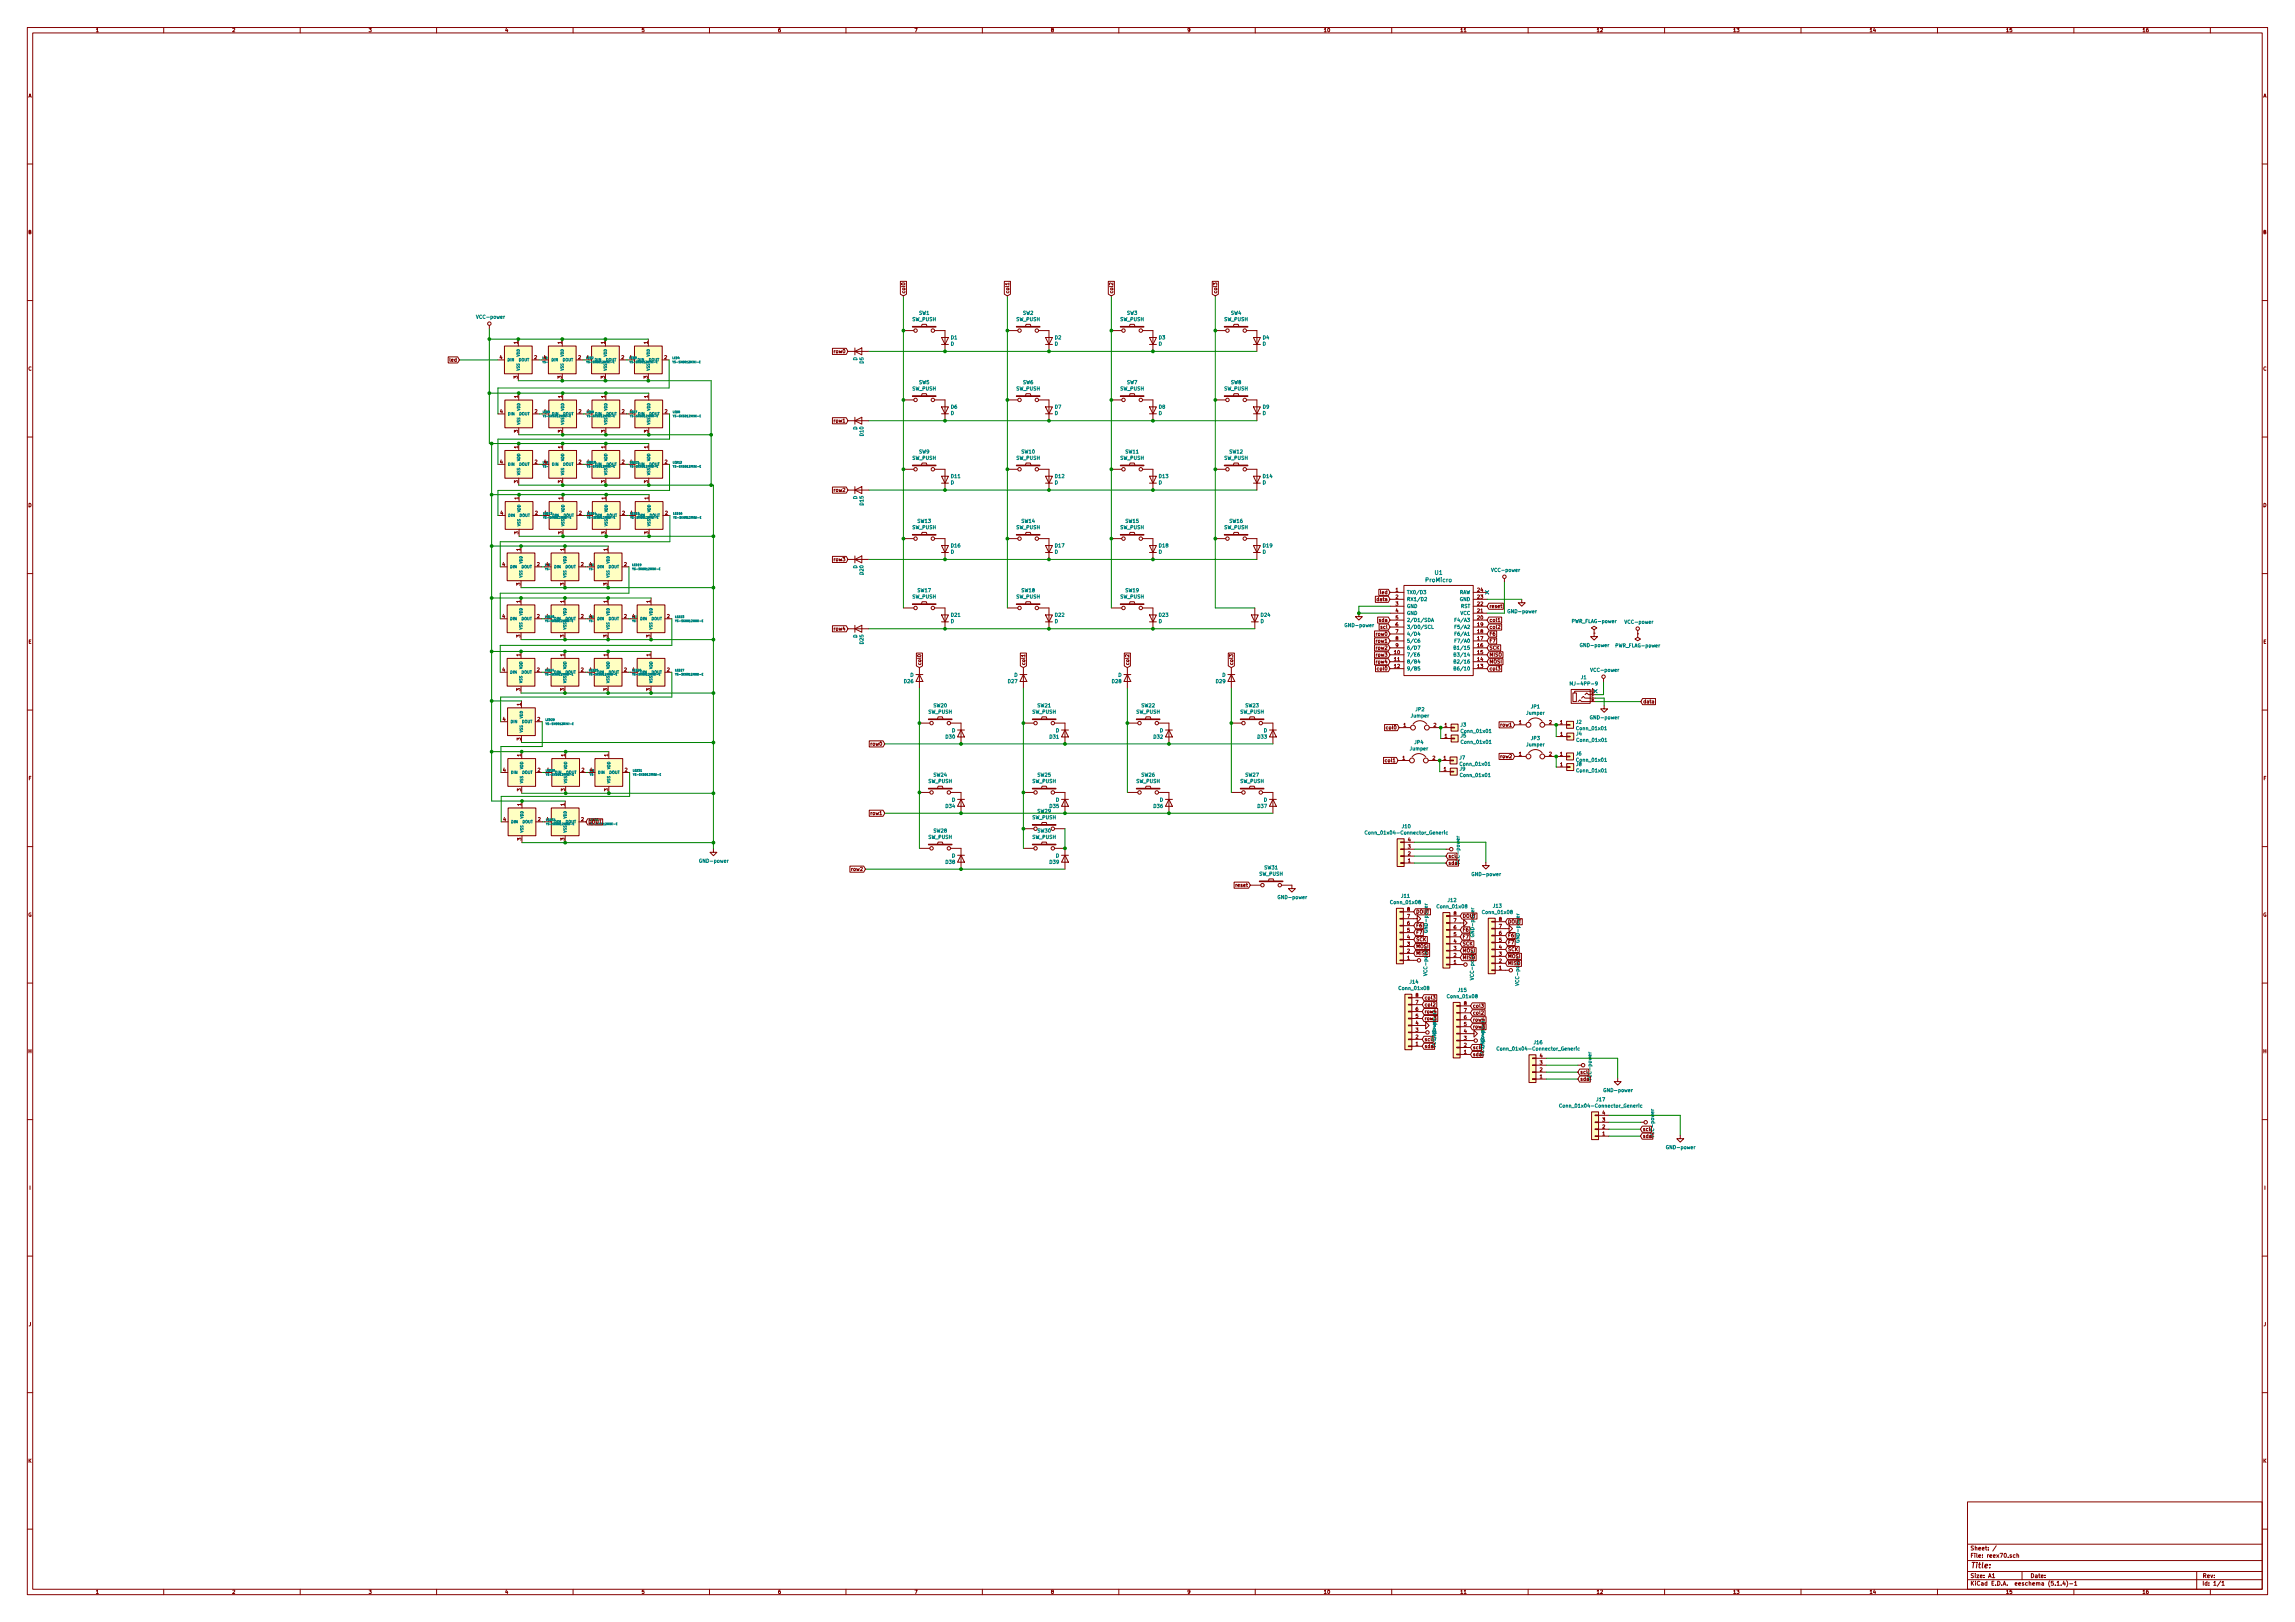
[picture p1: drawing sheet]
<svg xmlns="http://www.w3.org/2000/svg" width="841mm" height="594mm" viewBox="0 0 841 594" stroke-linecap="round" stroke-linejoin="round" font-family="sans-serif">
<defs><g id="words">
<text font-size="2.8" fill="#840000" x="722" y="574.4">Title:</text>
<g font-size="2.1" fill="#008484">
<text x="522.6" y="213.2">ProMicro</text>
<text x="525.8" y="210.5">U1</text>
</g>
<g font-size="2.1" fill="#840000">
<text x="722" y="567.8">Sheet: /</text>
<text x="722" y="570.5">File: reex70.sch</text>
<text x="722" y="580.7">KiCad E.D.A. eeschema (5.1.4)-1</text>
<text x="722" y="577.9">Size: A1</text>
<text x="744" y="577.9">Date:</text>
<text x="807" y="577.9">Rev:</text>
<text x="807" y="580.7">Id: 1/1</text>
</g>
<g font-size="1.8" fill="#840000">
<text x="35" y="11.7">1</text>
<text x="85" y="11.7">2</text>
<text x="135" y="11.7">3</text>
<text x="185" y="11.7">4</text>
<text x="235" y="11.7">5</text>
<text x="285" y="11.7">6</text>
<text x="335" y="11.7">7</text>
<text x="385" y="11.7">8</text>
<text x="435" y="11.7">9</text>
<text x="485" y="11.7">10</text>
<text x="535" y="11.7">11</text>
<text x="585" y="11.7">12</text>
<text x="635" y="11.7">13</text>
<text x="685" y="11.7">14</text>
<text x="735" y="11.7">15</text>
<text x="785" y="11.7">16</text>
<text x="10.4" y="35.7">A</text>
<text x="829.4" y="35.7">A</text>
<text x="10.4" y="85.7">B</text>
<text x="829.4" y="85.7">B</text>
<text x="331.7" y="107.6" transform="rotate(-90 331.7 107.6)">col0</text>
<text x="369.8" y="107.6" transform="rotate(-90 369.8 107.6)">col1</text>
<text x="407.9" y="107.6" transform="rotate(-90 407.9 107.6)">col2</text>
<text x="446" y="107.6" transform="rotate(-90 446 107.6)">col3</text>
<text x="189.7" y="126" transform="rotate(-90 189.7 126)">1</text>
<text x="205.8" y="126" transform="rotate(-90 205.8 126)">1</text>
<text x="221.6" y="126" transform="rotate(-90 221.6 126)">1</text>
<text x="237.3" y="126" transform="rotate(-90 237.3 126)">1</text>
<text x="183.1" y="131.6">4</text>
<text x="195.8" y="131.6">2</text>
<text x="199.2" y="131.6">4</text>
<text x="211.9" y="131.6">2</text>
<text x="227.7" y="131.6">2</text>
<text x="243.5" y="131.6">2</text>
<text x="305.8" y="129.3">row0</text>
<text x="10.4" y="135.7">C</text>
<text x="165" y="132.5">led</text>
<text x="829.4" y="135.7">C</text>
<text x="189.7" y="138.7" transform="rotate(-90 189.7 138.7)">3</text>
<text x="205.8" y="138.7" transform="rotate(-90 205.8 138.7)">3</text>
<text x="221.6" y="138.7" transform="rotate(-90 221.6 138.7)">3</text>
<text x="237.3" y="138.7" transform="rotate(-90 237.3 138.7)">3</text>
<text x="189.8" y="145.7" transform="rotate(-90 189.8 145.7)">1</text>
<text x="205.9" y="145.7" transform="rotate(-90 205.9 145.7)">1</text>
<text x="221.8" y="145.7" transform="rotate(-90 221.8 145.7)">1</text>
<text x="237.5" y="145.7" transform="rotate(-90 237.5 145.7)">1</text>
<text x="183.3" y="151.4">4</text>
<text x="196" y="151.4">2</text>
<text x="212.1" y="151.4">2</text>
<text x="227.9" y="151.4">2</text>
<text x="243.6" y="151.4">2</text>
<text x="305.8" y="154.7">row1</text>
<text x="189.8" y="158.4" transform="rotate(-90 189.8 158.4)">3</text>
<text x="205.9" y="158.4" transform="rotate(-90 205.9 158.4)">3</text>
<text x="221.8" y="158.4" transform="rotate(-90 221.8 158.4)">3</text>
<text x="237.5" y="158.4" transform="rotate(-90 237.5 158.4)">3</text>
<text x="189.8" y="164.2" transform="rotate(-90 189.8 164.2)">1</text>
<text x="205.9" y="164.2" transform="rotate(-90 205.9 164.2)">1</text>
<text x="221.8" y="164.2" transform="rotate(-90 221.8 164.2)">1</text>
<text x="237.5" y="164.2" transform="rotate(-90 237.5 164.2)">1</text>
<text x="183.3" y="169.8">4</text>
<text x="196" y="169.8">2</text>
<text x="199.4" y="169.8">4</text>
<text x="212.1" y="169.8">2</text>
<text x="227.9" y="169.8">2</text>
<text x="243.6" y="169.8">2</text>
<text x="189.8" y="176.9" transform="rotate(-90 189.8 176.9)">3</text>
<text x="205.9" y="176.9" transform="rotate(-90 205.9 176.9)">3</text>
<text x="221.8" y="176.9" transform="rotate(-90 221.8 176.9)">3</text>
<text x="237.5" y="176.9" transform="rotate(-90 237.5 176.9)">3</text>
<text x="10.4" y="185.7">D</text>
<text x="190" y="182.9" transform="rotate(-90 190 182.9)">1</text>
<text x="206.1" y="182.9" transform="rotate(-90 206.1 182.9)">1</text>
<text x="221.9" y="182.9" transform="rotate(-90 221.9 182.9)">1</text>
<text x="237.6" y="182.9" transform="rotate(-90 237.6 182.9)">1</text>
<text x="305.8" y="180.1">row2</text>
<text x="829.4" y="185.7">D</text>
<text x="183.4" y="188.5">4</text>
<text x="196.1" y="188.5">2</text>
<text x="212.2" y="188.5">2</text>
<text x="228" y="188.5">2</text>
<text x="243.7" y="188.5">2</text>
<text x="190" y="195.6" transform="rotate(-90 190 195.6)">3</text>
<text x="206.1" y="195.6" transform="rotate(-90 206.1 195.6)">3</text>
<text x="221.9" y="195.6" transform="rotate(-90 221.9 195.6)">3</text>
<text x="237.6" y="195.6" transform="rotate(-90 237.6 195.6)">3</text>
<text x="190.7" y="201.7" transform="rotate(-90 190.7 201.7)">1</text>
<text x="206.8" y="201.7" transform="rotate(-90 206.8 201.7)">1</text>
<text x="222.6" y="201.7" transform="rotate(-90 222.6 201.7)">1</text>
<text x="184.1" y="207.4">4</text>
<text x="196.8" y="207.4">2</text>
<text x="200.2" y="207.4">4</text>
<text x="212.9" y="207.4">2</text>
<text x="216" y="207.4">4</text>
<text x="228.7" y="207.4">2</text>
<text x="305.8" y="205.5">row3</text>
<text x="190.7" y="214.4" transform="rotate(-90 190.7 214.4)">3</text>
<text x="206.8" y="214.4" transform="rotate(-90 206.8 214.4)">3</text>
<text x="222.6" y="214.4" transform="rotate(-90 222.6 214.4)">3</text>
<text x="190.7" y="220.8" transform="rotate(-90 190.7 220.8)">1</text>
<text x="206.8" y="220.8" transform="rotate(-90 206.8 220.8)">1</text>
<text x="222.6" y="220.8" transform="rotate(-90 222.6 220.8)">1</text>
<text x="238.3" y="220.8" transform="rotate(-90 238.3 220.8)">1</text>
<text x="505" y="220.1">data</text>
<text x="506" y="217.6">led</text>
<text x="511.5" y="216.7">1</text>
<text x="511.5" y="219.2">2</text>
<text x="511.5" y="221.8">3</text>
<text x="541.5" y="221.8">22</text>
<text x="541.5" y="219.2">23</text>
<text x="541.5" y="216.7">24</text>
<text x="184.1" y="226.4">4</text>
<text x="196.8" y="226.4">2</text>
<text x="212.9" y="226.4">2</text>
<text x="216" y="226.4">4</text>
<text x="228.7" y="226.4">2</text>
<text x="231.7" y="226.4">4</text>
<text x="244.4" y="226.4">2</text>
<text x="505.6" y="227.8">sda</text>
<text x="511.5" y="224.3">4</text>
<text x="511.5" y="226.9">5</text>
<text x="541.5" y="226.9">20</text>
<text x="541.5" y="224.3">21</text>
<text x="545.7" y="222.7">reset</text>
<text x="545.7" y="227.8">col1</text>
<text x="190.7" y="233.5" transform="rotate(-90 190.7 233.5)">3</text>
<text x="206.8" y="233.5" transform="rotate(-90 206.8 233.5)">3</text>
<text x="222.6" y="233.5" transform="rotate(-90 222.6 233.5)">3</text>
<text x="238.3" y="233.5" transform="rotate(-90 238.3 233.5)">3</text>
<text x="305.8" y="230.9">row4</text>
<text x="504.5" y="232.8">row0</text>
<text x="506.1" y="230.3">scl</text>
<text x="511.5" y="229.4">6</text>
<text x="511.5" y="231.9">7</text>
<text x="541.5" y="231.9">18</text>
<text x="541.5" y="229.4">19</text>
<text x="545.7" y="230.3">col2</text>
<text x="545.7" y="232.8">F6</text>
<text x="10.4" y="235.7">E</text>
<text x="504.5" y="237.9">row2</text>
<text x="504.5" y="235.4">row1</text>
<text x="511" y="239.6">10</text>
<text x="511.5" y="234.5">8</text>
<text x="511.5" y="237">9</text>
<text x="541.5" y="239.6">15</text>
<text x="541.5" y="237">16</text>
<text x="541.5" y="234.5">17</text>
<text x="545.7" y="237.9">SCK</text>
<text x="545.7" y="235.4">F7</text>
<text x="829.4" y="235.7">E</text>
<text x="184.1" y="246">4</text>
<text x="190.7" y="240.4" transform="rotate(-90 190.7 240.4)">1</text>
<text x="196.8" y="246">2</text>
<text x="206.8" y="240.4" transform="rotate(-90 206.8 240.4)">1</text>
<text x="212.9" y="246">2</text>
<text x="222.6" y="240.4" transform="rotate(-90 222.6 240.4)">1</text>
<text x="228.7" y="246">2</text>
<text x="238.3" y="240.4" transform="rotate(-90 238.3 240.4)">1</text>
<text x="244.4" y="246">2</text>
<text x="337.6" y="243.7" transform="rotate(-90 337.6 243.7)">col0</text>
<text x="375.7" y="243.7" transform="rotate(-90 375.7 243.7)">col1</text>
<text x="413.8" y="243.7" transform="rotate(-90 413.8 243.7)">col2</text>
<text x="451.9" y="243.7" transform="rotate(-90 451.9 243.7)">col3</text>
<text x="504.5" y="240.5">row3</text>
<text x="504.5" y="243">row4</text>
<text x="505.1" y="245.5">col0</text>
<text x="511" y="242.1">11</text>
<text x="511" y="244.6">12</text>
<text x="541.5" y="244.6">13</text>
<text x="541.5" y="242.1">14</text>
<text x="545.7" y="245.5">col3</text>
<text x="545.7" y="243">MOSI</text>
<text x="545.7" y="240.5">MISO</text>
<text x="190.7" y="253.1" transform="rotate(-90 190.7 253.1)">3</text>
<text x="206.8" y="253.1" transform="rotate(-90 206.8 253.1)">3</text>
<text x="222.6" y="253.1" transform="rotate(-90 222.6 253.1)">3</text>
<text x="238.3" y="253.1" transform="rotate(-90 238.3 253.1)">3</text>
<text x="602.1" y="257.6">data</text>
<text x="190.8" y="258.5" transform="rotate(-90 190.8 258.5)">1</text>
<text x="184.3" y="264.1">4</text>
<text x="197" y="264.1">2</text>
<text x="508.4" y="267.1">col0</text>
<text x="514.3" y="266.2">1</text>
<text x="525.4" y="266.2">2</text>
<text x="529.4" y="266.2">1</text>
<text x="550.1" y="266.1">row1</text>
<text x="556.6" y="265.2">1</text>
<text x="567.7" y="265.2">2</text>
<text x="571.7" y="265.2">1</text>
<text x="571.8" y="269.5">1</text>
<text x="190.8" y="271.2" transform="rotate(-90 190.8 271.2)">3</text>
<text x="319.3" y="273.1">row0</text>
<text x="529.4" y="270.2">1</text>
<text x="190.9" y="277.1" transform="rotate(-90 190.9 277.1)">1</text>
<text x="207" y="277.1" transform="rotate(-90 207 277.1)">1</text>
<text x="222.9" y="277.1" transform="rotate(-90 222.9 277.1)">1</text>
<text x="508" y="279.2">col1</text>
<text x="513.9" y="278.3">1</text>
<text x="525" y="278.3">2</text>
<text x="529" y="278.3">1</text>
<text x="550.1" y="277.7">row2</text>
<text x="556.6" y="276.8">1</text>
<text x="567.7" y="276.8">2</text>
<text x="571.7" y="276.8">1</text>
<text x="571.8" y="280.7">1</text>
<text x="10.5" y="285.7">F</text>
<text x="184.4" y="282.7">4</text>
<text x="197.1" y="282.7">2</text>
<text x="213.2" y="282.7">2</text>
<text x="216.3" y="282.7">4</text>
<text x="229" y="282.7">2</text>
<text x="529.1" y="282.4">1</text>
<text x="829.5" y="285.7">F</text>
<text x="190.9" y="289.8" transform="rotate(-90 190.9 289.8)">3</text>
<text x="207" y="289.8" transform="rotate(-90 207 289.8)">3</text>
<text x="222.9" y="289.8" transform="rotate(-90 222.9 289.8)">3</text>
<text x="191" y="295.1" transform="rotate(-90 191 295.1)">1</text>
<text x="206.9" y="295.1" transform="rotate(-90 206.9 295.1)">1</text>
<text x="319.3" y="298.5">row1</text>
<text x="184.5" y="300.8">4</text>
<text x="197.2" y="300.8">2</text>
<text x="213" y="300.8">2</text>
<text x="215.5" y="301.6">DOUT</text>
<text x="191" y="307.8" transform="rotate(-90 191 307.8)">3</text>
<text x="206.9" y="307.8" transform="rotate(-90 206.9 307.8)">3</text>
<text x="516" y="310.8">3</text>
<text x="516" y="308.2">4</text>
<text x="516" y="315.8">1</text>
<text x="516" y="313.3">2</text>
<text x="530.7" y="316.7">sda</text>
<text x="530.7" y="314.2">scl</text>
<text x="534.9" y="316.2" transform="rotate(-90 534.9 316.2)">VCC-power</text>
<text x="312.2" y="319">row2</text>
<text x="453.2" y="324.8">reset</text>
<text x="10.3" y="335.7">G</text>
<text x="515.7" y="333.7">8</text>
<text x="518.9" y="334.6">DOUT</text>
<text x="532.7" y="335.3">8</text>
<text x="829.3" y="335.7">G</text>
<text x="515.7" y="341.3">5</text>
<text x="515.7" y="338.8">6</text>
<text x="515.7" y="336.2">7</text>
<text x="518.9" y="339.7">F6</text>
<text x="532.7" y="340.3">6</text>
<text x="532.7" y="337.8">7</text>
<text x="535.9" y="336.1">DOUT</text>
<text x="535.9" y="341.2">F6</text>
<text x="549.4" y="339.9">7</text>
<text x="549.4" y="337.3">8</text>
<text x="552.5" y="338.2">DOUT</text>
<text x="515.7" y="346.4">3</text>
<text x="515.7" y="343.9">4</text>
<text x="518.9" y="344.8">SCK</text>
<text x="518.9" y="347.3">MOSI</text>
<text x="518.9" y="342.2">F7</text>
<text x="532.7" y="348">3</text>
<text x="532.7" y="345.4">4</text>
<text x="532.7" y="342.9">5</text>
<text x="535.9" y="346.3">SCK</text>
<text x="535.9" y="343.8">F7</text>
<text x="549.4" y="347.5">4</text>
<text x="549.4" y="345">5</text>
<text x="549.4" y="342.4">6</text>
<text x="552.5" y="345.8">F7</text>
<text x="552.5" y="343.3">F6</text>
<text x="515.7" y="351.5">1</text>
<text x="515.7" y="348.9">2</text>
<text x="518.9" y="349.8">MISO</text>
<text x="532.7" y="353">1</text>
<text x="532.7" y="350.5">2</text>
<text x="535.9" y="348.8">MOSI</text>
<text x="535.9" y="351.4">MISO</text>
<text x="549.4" y="352.6">2</text>
<text x="549.4" y="350">3</text>
<text x="552.5" y="350.9">MOSI</text>
<text x="552.5" y="353.5">MISO</text>
<text x="552.5" y="348.4">SCK</text>
<text x="549.4" y="355.1">1</text>
<text x="518.8" y="365.2">8</text>
<text x="518.8" y="370.3">6</text>
<text x="518.8" y="367.7">7</text>
<text x="522" y="371.1">row4</text>
<text x="522" y="366.1">col3</text>
<text x="522" y="368.6">col2</text>
<text x="536.5" y="370.7">7</text>
<text x="536.5" y="368.2">8</text>
<text x="539.7" y="369.1">col3</text>
<text x="539.7" y="371.6">col2</text>
<text x="518.8" y="377.9">3</text>
<text x="518.8" y="375.3">4</text>
<text x="518.8" y="372.8">5</text>
<text x="522" y="373.7">row3</text>
<text x="536.5" y="375.8">5</text>
<text x="536.5" y="373.3">6</text>
<text x="539.7" y="374.1">row4</text>
<text x="539.7" y="376.7">row3</text>
<text x="518.8" y="383">1</text>
<text x="518.8" y="380.4">2</text>
<text x="522" y="383.8">sda</text>
<text x="522" y="381.3">scl</text>
<text x="526.1" y="383.3" transform="rotate(-90 526.1 383.3)">VCC-power</text>
<text x="536.5" y="383.4">2</text>
<text x="536.5" y="380.9">3</text>
<text x="536.5" y="378.3">4</text>
<text x="10.4" y="385.7">H</text>
<text x="536.5" y="386">1</text>
<text x="539.7" y="386.8">sda</text>
<text x="539.7" y="384.3">scl</text>
<text x="543.8" y="386.3" transform="rotate(-90 543.8 386.3)">VCC-power</text>
<text x="564.3" y="389.9">3</text>
<text x="564.3" y="387.3">4</text>
<text x="829.4" y="385.7">H</text>
<text x="564.3" y="395">1</text>
<text x="564.3" y="392.4">2</text>
<text x="579" y="395.9">sda</text>
<text x="579" y="393.3">scl</text>
<text x="583.2" y="395.3" transform="rotate(-90 583.2 395.3)">VCC-power</text>
<text x="587.2" y="413.3">2</text>
<text x="587.2" y="410.8">3</text>
<text x="587.2" y="408.3">4</text>
<text x="587.2" y="415.9">1</text>
<text x="602" y="416.8">sda</text>
<text x="602" y="414.2">scl</text>
<text x="606.1" y="416.2" transform="rotate(-90 606.1 416.2)">VCC-power</text>
<text x="10.7" y="435.7">I</text>
<text x="829.7" y="435.7">I</text>
<text x="10.5" y="485.7">J</text>
<text x="829.5" y="485.7">J</text>
<text x="10.4" y="535.7">K</text>
<text x="829.4" y="535.7">K</text>
<text x="35" y="583.7">1</text>
<text x="85" y="583.7">2</text>
<text x="135" y="583.7">3</text>
<text x="185" y="583.7">4</text>
<text x="235" y="583.7">5</text>
<text x="285" y="583.7">6</text>
<text x="335" y="583.7">7</text>
<text x="385" y="583.7">8</text>
<text x="435" y="583.7">9</text>
<text x="485" y="583.7">10</text>
<text x="535" y="583.7">11</text>
<text x="585" y="583.7">12</text>
<text x="635" y="583.7">13</text>
<text x="685" y="583.7">14</text>
<text x="735" y="583.7">15</text>
<text x="785" y="583.7">16</text>
</g>
<g font-size="1.8" fill="#008484">
<text x="175" y="116.7">VCC-power</text>
<text x="334.3" y="117.6">SW_PUSH</text>
<text x="336.8" y="115.3">SW1</text>
<text x="372.4" y="117.6">SW_PUSH</text>
<text x="374.9" y="115.3">SW2</text>
<text x="410.5" y="117.6">SW_PUSH</text>
<text x="413" y="115.3">SW3</text>
<text x="448.6" y="117.6">SW_PUSH</text>
<text x="451.1" y="115.3">SW4</text>
<text x="348.5" y="124.3">D1</text>
<text x="386.6" y="124.3">D2</text>
<text x="424.7" y="124.3">D3</text>
<text x="462.8" y="124.3">D4</text>
<text x="215" y="131.6">4</text>
<text x="230.8" y="131.6">4</text>
<text x="348.4" y="126.6">D</text>
<text x="386.5" y="126.6">D</text>
<text x="424.6" y="126.6">D</text>
<text x="462.7" y="126.6">D</text>
<text x="314.1" y="132.1" transform="rotate(-90 314.1 132.1)">D</text>
<text x="316.4" y="133.1" transform="rotate(-90 316.4 133.1)">D5</text>
<text x="334.3" y="143">SW_PUSH</text>
<text x="336.8" y="140.7">SW5</text>
<text x="372.4" y="143">SW_PUSH</text>
<text x="374.9" y="140.7">SW6</text>
<text x="410.5" y="143">SW_PUSH</text>
<text x="413" y="140.7">SW7</text>
<text x="448.6" y="143">SW_PUSH</text>
<text x="451.1" y="140.7">SW8</text>
<text x="348.5" y="149.7">D6</text>
<text x="386.6" y="149.7">D7</text>
<text x="424.7" y="149.7">D8</text>
<text x="462.8" y="149.7">D9</text>
<text x="199.4" y="151.4">4</text>
<text x="215.2" y="151.4">4</text>
<text x="230.9" y="151.4">4</text>
<text x="348.4" y="152">D</text>
<text x="386.5" y="152">D</text>
<text x="424.6" y="152">D</text>
<text x="462.7" y="152">D</text>
<text x="314.1" y="157.5" transform="rotate(-90 314.1 157.5)">D</text>
<text x="316.4" y="159.6" transform="rotate(-90 316.4 159.6)">D10</text>
<text x="336.8" y="166.1">SW9</text>
<text x="374.4" y="166.1">SW10</text>
<text x="412.5" y="166.1">SW11</text>
<text x="450.6" y="166.1">SW12</text>
<text x="215.2" y="169.8">4</text>
<text x="230.9" y="169.8">4</text>
<text x="334.3" y="168.4">SW_PUSH</text>
<text x="372.4" y="168.4">SW_PUSH</text>
<text x="410.5" y="168.4">SW_PUSH</text>
<text x="448.6" y="168.4">SW_PUSH</text>
<text x="348.4" y="177.4">D</text>
<text x="348.6" y="175.1">D11</text>
<text x="386.5" y="177.4">D</text>
<text x="386.7" y="175.1">D12</text>
<text x="424.6" y="177.4">D</text>
<text x="424.8" y="175.1">D13</text>
<text x="462.7" y="177.4">D</text>
<text x="462.9" y="175.1">D14</text>
<text x="314.1" y="182.9" transform="rotate(-90 314.1 182.9)">D</text>
<text x="316.4" y="185" transform="rotate(-90 316.4 185)">D15</text>
<text x="199.5" y="188.5">4</text>
<text x="215.3" y="188.5">4</text>
<text x="231" y="188.5">4</text>
<text x="336.3" y="191.5">SW13</text>
<text x="374.4" y="191.5">SW14</text>
<text x="412.5" y="191.5">SW15</text>
<text x="450.6" y="191.5">SW16</text>
<text x="334.3" y="193.8">SW_PUSH</text>
<text x="372.4" y="193.8">SW_PUSH</text>
<text x="410.5" y="193.8">SW_PUSH</text>
<text x="448.6" y="193.8">SW_PUSH</text>
<text x="348.4" y="202.8">D</text>
<text x="348.6" y="200.5">D16</text>
<text x="386.5" y="202.8">D</text>
<text x="386.7" y="200.5">D17</text>
<text x="424.6" y="202.8">D</text>
<text x="424.8" y="200.5">D18</text>
<text x="462.7" y="202.8">D</text>
<text x="462.9" y="200.5">D19</text>
<text x="314.1" y="208.3" transform="rotate(-90 314.1 208.3)">D</text>
<text x="547" y="209.4">VCC-power</text>
<text x="316.4" y="210.4" transform="rotate(-90 316.4 210.4)">D20</text>
<text x="334.3" y="219.2">SW_PUSH</text>
<text x="336.3" y="216.9">SW17</text>
<text x="372.4" y="219.2">SW_PUSH</text>
<text x="374.4" y="216.9">SW18</text>
<text x="410.5" y="219.2">SW_PUSH</text>
<text x="412.5" y="216.9">SW19</text>
<text x="515.5" y="217.6">TX0/D3</text>
<text x="515.5" y="220.1">RX1/D2</text>
<text x="534.6" y="217.6">RAW</text>
<text x="534.9" y="220.1">GND</text>
<text x="200.2" y="226.4">4</text>
<text x="348.6" y="225.9">D21</text>
<text x="386.7" y="225.9">D22</text>
<text x="424.8" y="225.9">D23</text>
<text x="462.1" y="225.9">D24</text>
<text x="515.5" y="222.7">GND</text>
<text x="515.5" y="225.2">GND</text>
<text x="515.5" y="227.8">2/D1/SDA</text>
<text x="534" y="227.8">F4/A3</text>
<text x="535.1" y="225.2">VCC</text>
<text x="535.3" y="222.7">RST</text>
<text x="552.9" y="224.6">GND-power</text>
<text x="314.1" y="233.7" transform="rotate(-90 314.1 233.7)">D</text>
<text x="348.4" y="228.2">D</text>
<text x="386.5" y="228.2">D</text>
<text x="424.6" y="228.2">D</text>
<text x="461.9" y="228.2">D</text>
<text x="493.2" y="229.7">GND-power</text>
<text x="515.5" y="230.3">3/D0/SCL</text>
<text x="515.5" y="232.8">4/D4</text>
<text x="534" y="232.8">F6/A1</text>
<text x="534" y="230.3">F5/A2</text>
<text x="576.3" y="228.2">PWR_FLAG-power</text>
<text x="595.8" y="228.4">VCC-power</text>
<text x="316.4" y="235.8" transform="rotate(-90 316.4 235.8)">D25</text>
<text x="515.5" y="235.4">5/C6</text>
<text x="515.5" y="237.9">6/D7</text>
<text x="534" y="235.4">F7/A0</text>
<text x="534.1" y="237.9">B1/15</text>
<text x="579.5" y="237">GND-power</text>
<text x="592.3" y="237.1">PWR_FLAG-power</text>
<text x="200.2" y="246">4</text>
<text x="216" y="246">4</text>
<text x="231.7" y="246">4</text>
<text x="515.5" y="240.5">7/E6</text>
<text x="515.5" y="243">8/B4</text>
<text x="515.5" y="245.5">9/B5</text>
<text x="534.1" y="245.5">B6/10</text>
<text x="534.1" y="243">B2/16</text>
<text x="534.1" y="240.5">B3/14</text>
<text x="331.4" y="250.2">D26</text>
<text x="333.6" y="247.9">D</text>
<text x="369.5" y="250.2">D27</text>
<text x="371.7" y="247.9">D</text>
<text x="407.6" y="250.2">D28</text>
<text x="409.8" y="247.9">D</text>
<text x="445.7" y="250.2">D29</text>
<text x="447.9" y="247.9">D</text>
<text x="576.4" y="251.1">MJ-4PP-9</text>
<text x="579.4" y="248.7">J1</text>
<text x="583.3" y="246">VCC-power</text>
<text x="340.2" y="261.4">SW_PUSH</text>
<text x="342.1" y="259.1">SW20</text>
<text x="378.3" y="261.4">SW_PUSH</text>
<text x="380.2" y="259.1">SW21</text>
<text x="416.4" y="261.4">SW_PUSH</text>
<text x="418.3" y="259.1">SW22</text>
<text x="454.5" y="261.4">SW_PUSH</text>
<text x="456.4" y="259.1">SW23</text>
<text x="517.1" y="262.8">Jumper</text>
<text x="518.8" y="260.5">JP2</text>
<text x="559.5" y="261.8">Jumper</text>
<text x="561.1" y="259.5">JP1</text>
<text x="583.1" y="263.4">GND-power</text>
<text x="348.8" y="268.2">D</text>
<text x="386.9" y="268.2">D</text>
<text x="425" y="268.2">D</text>
<text x="463.1" y="268.2">D</text>
<text x="535.3" y="266.1">J3</text>
<text x="535.7" y="268.4">Conn_01x01</text>
<text x="577.6" y="265.1">J2</text>
<text x="577.7" y="269.4">J4</text>
<text x="578" y="267.4">Conn_01x01</text>
<text x="346.6" y="270.5">D30</text>
<text x="384.7" y="270.5">D31</text>
<text x="422.8" y="270.5">D32</text>
<text x="460.9" y="270.5">D33</text>
<text x="516.8" y="274.8">Jumper</text>
<text x="518.4" y="272.5">JP4</text>
<text x="535.3" y="270.1">J5</text>
<text x="535.7" y="272.4">Conn_01x01</text>
<text x="559.5" y="273.4">Jumper</text>
<text x="561.1" y="271">JP3</text>
<text x="578.1" y="271.7">Conn_01x01</text>
<text x="534.9" y="278.2">J7</text>
<text x="535.3" y="280.5">Conn_01x01</text>
<text x="577.6" y="276.7">J6</text>
<text x="577.6" y="280.6">J8</text>
<text x="578" y="279">Conn_01x01</text>
<text x="200.5" y="282.7">4</text>
<text x="340.2" y="286.8">SW_PUSH</text>
<text x="342.1" y="284.5">SW24</text>
<text x="378.3" y="286.8">SW_PUSH</text>
<text x="380.2" y="284.5">SW25</text>
<text x="416.4" y="286.8">SW_PUSH</text>
<text x="418.3" y="284.5">SW26</text>
<text x="454.5" y="286.8">SW_PUSH</text>
<text x="456.4" y="284.5">SW27</text>
<text x="535" y="282.2">J9</text>
<text x="535.4" y="284.6">Conn_01x01</text>
<text x="578.1" y="282.9">Conn_01x01</text>
<text x="348.8" y="293.6">D</text>
<text x="386.9" y="293.6">D</text>
<text x="425" y="293.6">D</text>
<text x="463.1" y="293.6">D</text>
<text x="346.6" y="295.9">D34</text>
<text x="380.2" y="297.7">SW29</text>
<text x="384.7" y="295.9">D35</text>
<text x="422.8" y="295.9">D36</text>
<text x="460.9" y="295.9">D37</text>
<text x="200.3" y="300.8">4</text>
<text x="342.1" y="304.9">SW28</text>
<text x="378.3" y="300">SW_PUSH</text>
<text x="380.2" y="304.9">SW30</text>
<text x="501.6" y="305.6">Conn_01x04-Connector_Generic</text>
<text x="513.9" y="303.3">J10</text>
<text x="340.2" y="307.2">SW_PUSH</text>
<text x="378.3" y="307.2">SW_PUSH</text>
<text x="256.7" y="316">GND-power</text>
<text x="346.6" y="316.4">D38</text>
<text x="348.8" y="314.1">D</text>
<text x="384.7" y="316.4">D39</text>
<text x="386.9" y="314.1">D</text>
<text x="461.4" y="320.7">SW_PUSH</text>
<text x="463.4" y="318.4">SW31</text>
<text x="539.8" y="320.8">GND-power</text>
<text x="468.7" y="329.3">GND-power</text>
<text x="513.6" y="328.8">J11</text>
<text x="509.9" y="331.1">Conn_01x08</text>
<text x="526.9" y="332.7">Conn_01x08</text>
<text x="530.6" y="330.3">J12</text>
<text x="543.5" y="334.7">Conn_01x08</text>
<text x="547.2" y="332.4">J13</text>
<text x="523.2" y="341.2" transform="rotate(-90 523.2 341.2)">GND-power</text>
<text x="540.2" y="342.7" transform="rotate(-90 540.2 342.7)">GND-power</text>
<text x="556.8" y="344.8" transform="rotate(-90 556.8 344.8)">GND-power</text>
<text x="523" y="356.9" transform="rotate(-90 523 356.9)">VCC-power</text>
<text x="540.1" y="358.5" transform="rotate(-90 540.1 358.5)">VCC-power</text>
<text x="513" y="362.6">Conn_01x08</text>
<text x="516.7" y="360.3">J14</text>
<text x="530.7" y="365.6">Conn_01x08</text>
<text x="534.4" y="363.3">J15</text>
<text x="556.7" y="360.6" transform="rotate(-90 556.7 360.6)">VCC-power</text>
<text x="562.2" y="382.4">J16</text>
<text x="550" y="384.8">Conn_01x04-Connector_Generic</text>
<text x="588.1" y="400">GND-power</text>
<text x="572.9" y="405.7">Conn_01x04-Connector_Generic</text>
<text x="585.1" y="403.3">J17</text>
<text x="611" y="420.9">GND-power</text>
</g>
<g font-size="1.4" fill="#008484">
<text x="190.4" y="130.7" transform="rotate(-90 190.4 130.7)">VDD</text>
<text x="206.5" y="130.7" transform="rotate(-90 206.5 130.7)">VDD</text>
<text x="222.4" y="130.7" transform="rotate(-90 222.4 130.7)">VDD</text>
<text x="238.1" y="130.7" transform="rotate(-90 238.1 130.7)">VDD</text>
<text x="185.9" y="132.3">DIN</text>
<text x="190.1" y="132.3">DOUT</text>
<text x="190.4" y="135.9" transform="rotate(-90 190.4 135.9)">VSS</text>
<text x="202" y="132.3">DIN</text>
<text x="206.2" y="132.3">DOUT</text>
<text x="206.5" y="135.9" transform="rotate(-90 206.5 135.9)">VSS</text>
<text x="217.8" y="132.3">DIN</text>
<text x="222" y="132.3">DOUT</text>
<text x="222.4" y="135.9" transform="rotate(-90 222.4 135.9)">VSS</text>
<text x="233.5" y="132.3">DIN</text>
<text x="237.7" y="132.3">DOUT</text>
<text x="238.1" y="135.9" transform="rotate(-90 238.1 135.9)">VSS</text>
<text x="186" y="152.1">DIN</text>
<text x="190.2" y="152.1">DOUT</text>
<text x="190.6" y="155.7" transform="rotate(-90 190.6 155.7)">VSS</text>
<text x="190.6" y="150.5" transform="rotate(-90 190.6 150.5)">VDD</text>
<text x="202.1" y="152.1">DIN</text>
<text x="206.3" y="152.1">DOUT</text>
<text x="206.7" y="155.7" transform="rotate(-90 206.7 155.7)">VSS</text>
<text x="206.7" y="150.5" transform="rotate(-90 206.7 150.5)">VDD</text>
<text x="218" y="152.1">DIN</text>
<text x="222.2" y="152.1">DOUT</text>
<text x="222.5" y="155.7" transform="rotate(-90 222.5 155.7)">VSS</text>
<text x="222.5" y="150.5" transform="rotate(-90 222.5 150.5)">VDD</text>
<text x="233.7" y="152.1">DIN</text>
<text x="237.9" y="152.1">DOUT</text>
<text x="238.2" y="155.7" transform="rotate(-90 238.2 155.7)">VSS</text>
<text x="238.2" y="150.5" transform="rotate(-90 238.2 150.5)">VDD</text>
<text x="186" y="170.6">DIN</text>
<text x="190.2" y="170.6">DOUT</text>
<text x="190.6" y="168.9" transform="rotate(-90 190.6 168.9)">VDD</text>
<text x="202.1" y="170.6">DIN</text>
<text x="206.3" y="170.6">DOUT</text>
<text x="206.7" y="168.9" transform="rotate(-90 206.7 168.9)">VDD</text>
<text x="218" y="170.6">DIN</text>
<text x="222.2" y="170.6">DOUT</text>
<text x="222.5" y="168.9" transform="rotate(-90 222.5 168.9)">VDD</text>
<text x="233.7" y="170.6">DIN</text>
<text x="237.9" y="170.6">DOUT</text>
<text x="238.2" y="168.9" transform="rotate(-90 238.2 168.9)">VDD</text>
<text x="190.6" y="174.1" transform="rotate(-90 190.6 174.1)">VSS</text>
<text x="206.7" y="174.1" transform="rotate(-90 206.7 174.1)">VSS</text>
<text x="222.5" y="174.1" transform="rotate(-90 222.5 174.1)">VSS</text>
<text x="238.2" y="174.1" transform="rotate(-90 238.2 174.1)">VSS</text>
<text x="186.2" y="189.3">DIN</text>
<text x="190.4" y="189.3">DOUT</text>
<text x="190.7" y="187.7" transform="rotate(-90 190.7 187.7)">VDD</text>
<text x="202.3" y="189.3">DIN</text>
<text x="206.5" y="189.3">DOUT</text>
<text x="206.8" y="187.7" transform="rotate(-90 206.8 187.7)">VDD</text>
<text x="218.1" y="189.3">DIN</text>
<text x="222.3" y="189.3">DOUT</text>
<text x="222.6" y="187.7" transform="rotate(-90 222.6 187.7)">VDD</text>
<text x="233.8" y="189.3">DIN</text>
<text x="238" y="189.3">DOUT</text>
<text x="238.4" y="187.7" transform="rotate(-90 238.4 187.7)">VDD</text>
<text x="190.7" y="192.9" transform="rotate(-90 190.7 192.9)">VSS</text>
<text x="206.8" y="192.9" transform="rotate(-90 206.8 192.9)">VSS</text>
<text x="222.6" y="192.9" transform="rotate(-90 222.6 192.9)">VSS</text>
<text x="238.4" y="192.9" transform="rotate(-90 238.4 192.9)">VSS</text>
<text x="186.9" y="208.1">DIN</text>
<text x="191.1" y="208.1">DOUT</text>
<text x="191.4" y="206.5" transform="rotate(-90 191.4 206.5)">VDD</text>
<text x="203" y="208.1">DIN</text>
<text x="207.2" y="208.1">DOUT</text>
<text x="207.5" y="206.5" transform="rotate(-90 207.5 206.5)">VDD</text>
<text x="218.8" y="208.1">DIN</text>
<text x="223" y="208.1">DOUT</text>
<text x="223.3" y="206.5" transform="rotate(-90 223.3 206.5)">VDD</text>
<text x="191.4" y="211.7" transform="rotate(-90 191.4 211.7)">VSS</text>
<text x="207.5" y="211.7" transform="rotate(-90 207.5 211.7)">VSS</text>
<text x="223.3" y="211.7" transform="rotate(-90 223.3 211.7)">VSS</text>
<text x="186.9" y="227.1">DIN</text>
<text x="191.1" y="227.1">DOUT</text>
<text x="191.4" y="225.5" transform="rotate(-90 191.4 225.5)">VDD</text>
<text x="203" y="227.1">DIN</text>
<text x="207.2" y="227.1">DOUT</text>
<text x="207.5" y="225.5" transform="rotate(-90 207.5 225.5)">VDD</text>
<text x="218.8" y="227.1">DIN</text>
<text x="223" y="227.1">DOUT</text>
<text x="223.3" y="225.5" transform="rotate(-90 223.3 225.5)">VDD</text>
<text x="234.5" y="227.1">DIN</text>
<text x="238.7" y="227.1">DOUT</text>
<text x="239.1" y="225.5" transform="rotate(-90 239.1 225.5)">VDD</text>
<text x="191.4" y="230.7" transform="rotate(-90 191.4 230.7)">VSS</text>
<text x="207.5" y="230.7" transform="rotate(-90 207.5 230.7)">VSS</text>
<text x="223.3" y="230.7" transform="rotate(-90 223.3 230.7)">VSS</text>
<text x="239.1" y="230.7" transform="rotate(-90 239.1 230.7)">VSS</text>
<text x="191.4" y="245.1" transform="rotate(-90 191.4 245.1)">VDD</text>
<text x="207.5" y="245.1" transform="rotate(-90 207.5 245.1)">VDD</text>
<text x="223.3" y="245.1" transform="rotate(-90 223.3 245.1)">VDD</text>
<text x="239.1" y="245.1" transform="rotate(-90 239.1 245.1)">VDD</text>
<text x="186.9" y="246.7">DIN</text>
<text x="191.1" y="246.7">DOUT</text>
<text x="191.4" y="250.3" transform="rotate(-90 191.4 250.3)">VSS</text>
<text x="203" y="246.7">DIN</text>
<text x="207.2" y="246.7">DOUT</text>
<text x="207.5" y="250.3" transform="rotate(-90 207.5 250.3)">VSS</text>
<text x="218.8" y="246.7">DIN</text>
<text x="223" y="246.7">DOUT</text>
<text x="223.3" y="250.3" transform="rotate(-90 223.3 250.3)">VSS</text>
<text x="234.5" y="246.7">DIN</text>
<text x="238.7" y="246.7">DOUT</text>
<text x="239.1" y="250.3" transform="rotate(-90 239.1 250.3)">VSS</text>
<text x="191.6" y="263.2" transform="rotate(-90 191.6 263.2)">VDD</text>
<text x="187" y="264.8">DIN</text>
<text x="191.2" y="264.8">DOUT</text>
<text x="191.6" y="268.4" transform="rotate(-90 191.6 268.4)">VSS</text>
<text x="191.7" y="281.8" transform="rotate(-90 191.7 281.8)">VDD</text>
<text x="207.8" y="281.8" transform="rotate(-90 207.8 281.8)">VDD</text>
<text x="223.6" y="281.8" transform="rotate(-90 223.6 281.8)">VDD</text>
<text x="187.1" y="283.4">DIN</text>
<text x="191.3" y="283.4">DOUT</text>
<text x="191.7" y="287" transform="rotate(-90 191.7 287)">VSS</text>
<text x="203.2" y="283.4">DIN</text>
<text x="207.4" y="283.4">DOUT</text>
<text x="207.8" y="287" transform="rotate(-90 207.8 287)">VSS</text>
<text x="219" y="283.4">DIN</text>
<text x="223.3" y="283.4">DOUT</text>
<text x="223.6" y="287" transform="rotate(-90 223.6 287)">VSS</text>
<text x="191.8" y="299.9" transform="rotate(-90 191.8 299.9)">VDD</text>
<text x="207.6" y="299.9" transform="rotate(-90 207.6 299.9)">VDD</text>
<text x="187.2" y="301.5">DIN</text>
<text x="191.4" y="301.5">DOUT</text>
<text x="191.8" y="305.1" transform="rotate(-90 191.8 305.1)">VSS</text>
<text x="203" y="301.5">DIN</text>
<text x="207.3" y="301.5">DOUT</text>
<text x="207.6" y="305.1" transform="rotate(-90 207.6 305.1)">VSS</text>
</g>
<g font-size="1" fill="#008484">
<text x="246.4" y="131.5">LED4</text>
<text x="199.6" y="133">YS-SK6812MINI-E</text>
<text x="215.7" y="133">YS-SK6812MINI-E</text>
<text x="231.6" y="133">YS-SK6812MINI-E</text>
<text x="247.3" y="133">YS-SK6812MINI-E</text>
<text x="199.8" y="152.8">YS-SK6812MINI-E</text>
<text x="215.9" y="152.8">YS-SK6812MINI-E</text>
<text x="231.7" y="152.8">YS-SK6812MINI-E</text>
<text x="246.6" y="151.3">LED8</text>
<text x="247.4" y="152.8">YS-SK6812MINI-E</text>
<text x="199.8" y="171.2">YS-SK6812MINI-E</text>
<text x="215.1" y="169.7">LED10</text>
<text x="215.9" y="171.2">YS-SK6812MINI-E</text>
<text x="230.9" y="169.7">LED11</text>
<text x="231.7" y="171.2">YS-SK6812MINI-E</text>
<text x="246.6" y="169.7">LED12</text>
<text x="247.4" y="171.2">YS-SK6812MINI-E</text>
<text x="199.1" y="188.4">LED13</text>
<text x="199.9" y="189.9">YS-SK6812MINI-E</text>
<text x="215.2" y="188.4">LED14</text>
<text x="216" y="189.9">YS-SK6812MINI-E</text>
<text x="231" y="188.4">LED15</text>
<text x="231.9" y="189.9">YS-SK6812MINI-E</text>
<text x="246.8" y="188.4">LED16</text>
<text x="247.6" y="189.9">YS-SK6812MINI-E</text>
<text x="199.8" y="207.3">LED17</text>
<text x="200.6" y="208.8">YS-SK6812MINI-E</text>
<text x="215.9" y="207.3">LED18</text>
<text x="216.7" y="208.8">YS-SK6812MINI-E</text>
<text x="231.7" y="207.3">LED19</text>
<text x="232.6" y="208.8">YS-SK6812MINI-E</text>
<text x="200.6" y="227.8">YS-SK6812MINI-E</text>
<text x="215.9" y="226.3">LED21</text>
<text x="216.7" y="227.8">YS-SK6812MINI-E</text>
<text x="231.7" y="226.3">LED22</text>
<text x="232.6" y="227.8">YS-SK6812MINI-E</text>
<text x="247.5" y="226.3">LED23</text>
<text x="248.3" y="227.8">YS-SK6812MINI-E</text>
<text x="215.9" y="245.9">LED25</text>
<text x="231.7" y="245.9">LED26</text>
<text x="247.5" y="245.9">LED27</text>
<text x="200.6" y="247.4">YS-SK6812MINI-E</text>
<text x="216.7" y="247.4">YS-SK6812MINI-E</text>
<text x="232.6" y="247.4">YS-SK6812MINI-E</text>
<text x="248.3" y="247.4">YS-SK6812MINI-E</text>
<text x="200" y="264">LED28</text>
<text x="200.8" y="265.5">YS-SK6812MINI-E</text>
<text x="200.9" y="284.1">YS-SK6812MINI-E</text>
<text x="216.2" y="282.6">LED30</text>
<text x="217" y="284.1">YS-SK6812MINI-E</text>
<text x="232" y="282.6">LED31</text>
<text x="232.8" y="284.1">YS-SK6812MINI-E</text>
<text x="200.2" y="300.7">LED32</text>
<text x="201" y="302.2">YS-SK6812MINI-E</text>
<text x="216" y="300.7">LED33</text>
</g>
<g font-size="1" fill="#840000">
<text x="583.3" y="252.9">A</text>
<text x="583.3" y="256.7">B</text>
<text x="583.3" y="255.5">C</text>
<text x="583.3" y="254.2">D</text>
</g>
</g></defs>
<g fill="none" stroke="#840000" stroke-width=".37">
<path d="M10 10.1h821v574h-821zM12 12.1h817v570h-817zM60 10.1v2M110 10.1v2M160 10.1v2M210 10.1v2M260 10.1v2M310 10.1v2M360 10.1v2M410 10.1v2M460 10.1v2M510 10.1v2"/>
<path d="M536.5 11.7h.8M560 10.1v2M610 10.1v2M660 10.1v2M710 10.1v2M760 10.1v2M810 10.1v2M10 60.1h2M829 60.1h2M10 110.1h2M179.3 119.2v1.2M329.9 103h2.3v4.7l-1.1 .7-1.2-.7z"/>
<path d="M330.4 103.8h.1a.61 .61 0 0 1 .7-.2 .61 .61 0 0 1 .4 .6h-.1a.6 .6 0 0 1-.7 .2 .6 .6 0 0 1-.4-.6zM334.4 119.6h8.6v.2h-8.6zM337.7 119.6l.2-.8h1.5l.3 .8M368 103h2.3v4.7l-1.1 .7-1.2-.7zM369.7 104h-1.2l.3 .4M369.7 103.6v.8M372.5 119.6h8.6v.2h-8.6zM375.8 119.6l.2-.8h1.5l.3 .8M406.1 103h2.3v4.7l-1.1 .7-1.2-.7zM407.8 103.6v.8l-.9-.8-.3 .3 .1 .5M410.6 119.6h8.6v.2h-8.6zM413.9 119.6l.2-.8h1.5l.3 .8"/>
<path d="M444.2 103h2.3v4.7l-1.1 .7-1.2-.7zM444.7 104.4v-.8l.4 .5 .2-.4 .4-.1 .2 .3-.1 .5M448.7 119.6h8.6v.2h-8.6zM452 119.6l.2-.8h1.5l.3 .8M829 110.1h2M164.2 130.7h3.5l.7 1.1-.7 1.1h-3.5zM182.3 131.8h2.6M184.9 126.7h10.1v10.2h-10.1zM189.9 124.2v2.5M189.9 136.9v2.5M195 131.8h2.6M198.4 131.8h2.6"/>
<path d="M201 126.7h10.1v10.2h-10.1zM206 124.2v2.5M206 136.9v2.5M211.1 131.8h2.6M214.2 131.8h2.6M216.8 126.7h10.1v10.2h-10.1zM221.9 124.2v2.5M221.9 136.9v2.5M226.9 131.8h2.6M230 131.8h2.5M232.5 126.7h10.2v10.2h-10.2zM237.6 124.2v2.5"/>
<path d="M237.6 136.9v2.5M242.7 131.8h2.5M305.1 127.6h5l.6 1.1-.6 1.1h-5zM310.7 128.7h7.7M313.3 128.7l2.5-1.3v2.6zM313.3 127.4v2.6M331.1 121.1h3.8M342.5 121.1h3.8v7.6M345 123.6h2.6l-1.3 2.6zM345 126.2h2.6M369.2 121.1h3.8M380.6 121.1h3.8v7.6"/>
<path d="M383.1 123.6h2.6l-1.3 2.6zM383.1 126.2h2.6M407.3 121.1h3.8M418.7 121.1h3.8v7.6M421.2 123.6h2.6l-1.3 2.6zM421.2 126.2h2.6M445.4 121.1h3.8M456.8 121.1h3.8v7.6M459.3 123.6h2.6l-1.3 2.6zM459.3 126.2h2.6M182.5 151.6h2.5M185 146.5h10.2v10.2h-10.2z"/>
<path d="M190.1 144v2.5M190.1 156.7v2.5M195.2 151.6h2.5M198.6 151.6h2.5M201.1 146.5h10.2v10.2h-10.2zM206.2 144v2.5M206.2 156.7v2.5M211.3 151.6h2.5M214.4 151.6h2.5M216.9 146.5h10.2v10.2h-10.2zM222 144v2.5M222 156.7v2.5"/>
<path d="M227.1 151.6h2.5M230.1 151.6h2.6M232.7 146.5h10.1v10.2h-10.1zM237.7 144v2.5M237.7 156.7v2.5M242.8 151.6h2.6M305.1 153h5l.6 1.1-.6 1.1h-5zM310.7 154.1h7.7M313.3 154.1l2.5-1.3v2.6zM313.3 152.8v2.6M331.1 146.5h3.8M334.4 145h8.6v.2h-8.6z"/>
<path d="M337.7 145l.2-.8h1.5l.3 .8M342.5 146.5h3.8v7.6M345 149h2.6l-1.3 2.6zM345 151.6h2.6M369.2 146.5h3.8M372.5 145h8.6v.2h-8.6zM375.8 145l.2-.8h1.5l.3 .8M380.6 146.5h3.8v7.6M383.1 149h2.6l-1.3 2.6zM383.1 151.6h2.6M407.3 146.5h3.8M410.6 145h8.6v.2h-8.6z"/>
<path d="M413.9 145l.2-.8h1.5l.3 .8M418.7 146.5h3.8v7.6M421.2 149h2.6l-1.3 2.6zM421.2 151.6h2.6M445.4 146.5h3.8M448.7 145h8.6v.2h-8.6zM452 145l.2-.8h1.5l.3 .8M456.8 146.5h3.8v7.6M459.3 149h2.6l-1.3 2.6zM459.3 151.6h2.6M10 160.1h2M182.5 170.1h2.5"/>
<path d="M185 165h10.2v10.2h-10.2zM190.1 162.5v2.5M190.1 175.2v2.5M195.2 170.1h2.5M198.6 170.1h2.5M201.1 165h10.2v10.2h-10.2zM206.2 162.5v2.5M206.2 175.2v2.5M211.3 170.1h2.5M214.4 170.1h2.5M216.9 165h10.2v10.2h-10.2zM222 162.5v2.5"/>
<path d="M222 175.2v2.5M227.1 170.1h2.5M230.1 170.1h2.6M232.7 165h10.1v10.2h-10.1zM237.7 162.5v2.5M237.7 175.2v2.5M242.8 170.1h2.6M305.1 178.4h5l.6 1.1-.6 1.1h-5zM310.7 179.5h7.7M313.3 179.5l2.5-1.3v2.6zM313.3 178.2v2.6M331.1 171.9h3.8"/>
<path d="M334.4 170.4h8.6v.2h-8.6zM337.7 170.4l.2-.8h1.5l.3 .8M342.5 171.9h3.8v7.6M345 174.4h2.6l-1.3 2.6zM345 177h2.6M369.2 171.9h3.8M372.5 170.4h8.6v.2h-8.6zM375.8 170.4l.2-.8h1.5l.3 .8M380.6 171.9h3.8v7.6M383.1 174.4h2.6l-1.3 2.6zM383.1 177h2.6M407.3 171.9h3.8"/>
<path d="M410.6 170.4h8.6v.2h-8.6zM413.9 170.4l.2-.8h1.5l.3 .8M418.7 171.9h3.8v7.6M421.2 174.4h2.6l-1.3 2.6zM421.2 177h2.6M445.4 171.9h3.8M448.7 170.4h8.6v.2h-8.6zM452 170.4l.2-.8h1.5l.3 .8M456.8 171.9h3.8v7.6M459.3 174.4h2.6l-1.3 2.6zM459.3 177h2.6M829 160.1h2"/>
<path d="M182.6 188.8h2.5M185.1 183.7h10.2v10.2h-10.2zM190.2 181.2v2.5M190.2 193.9v2.5M190.9 200v2.5M195.3 188.8h2.5M198.7 188.8h2.5M201.2 183.7h10.2v10.2h-10.2zM206.3 181.2v2.5M206.3 193.9v2.5M207 200v2.5M211.4 188.8h2.5"/>
<path d="M214.5 188.8h2.6M217.1 183.7h10.1v10.2h-10.1zM222.1 181.2v2.5M222.1 193.9v2.5M222.9 200v2.5M227.2 188.8h2.6M230.3 188.8h2.5M232.8 183.7h10.2v10.2h-10.2zM237.9 181.2v2.5M237.9 193.9v2.5M243 188.8h2.5M331.1 197.3h3.8"/>
<path d="M334.4 195.8h8.6v.2h-8.6zM337.7 195.8l.2-.8h1.5l.3 .8M342.5 197.3h3.8v7.6M345 199.8h2.6l-1.3 2.6zM369.2 197.3h3.8M372.5 195.8h8.6v.2h-8.6zM375.8 195.8l.2-.8h1.5l.3 .8M380.6 197.3h3.8v7.6M383.1 199.8h2.6l-1.3 2.6zM407.3 197.3h3.8M410.6 195.8h8.6v.2h-8.6zM413.9 195.8l.2-.8h1.5l.3 .8"/>
<path d="M418.7 197.3h3.8v7.6M421.2 199.8h2.6l-1.3 2.6zM445.4 197.3h3.8M448.7 195.8h8.6v.2h-8.6zM452 195.8l.2-.8h1.5l.3 .8M456.8 197.3h3.8v7.6M459.3 199.8h2.6l-1.3 2.6zM10 210.1h2M183.3 207.6h2.6M185.9 202.5h10.1v10.2h-10.1zM190.9 212.7v2.5M190.9 219v2.6"/>
<path d="M196 207.6h2.6M199.4 207.6h2.6M202 202.5h10.1v10.2h-10.1zM207 212.7v2.5M207 219v2.6M212.1 207.6h2.6M215.2 207.6h2.6M217.8 202.5h10.1v10.2h-10.1zM222.9 212.7v2.5M222.9 219v2.6M227.9 207.6h2.6M238.6 219v2.6"/>
<path d="M305.1 203.8h5l.6 1.1-.6 1.1h-5zM310.7 204.9h7.7M313.3 204.9l2.5-1.3v2.6zM313.3 203.6v2.6M345 202.4h2.6M383.1 202.4h2.6M421.2 202.4h2.6M459.3 202.4h2.6M504 218.4h4.8l.6 1.1-.6 1.1h-4.8zM505.3 215.8h3.5l.6 1.2-.6 1.1h-3.5zM509.4 217h5.1M509.4 219.5h5.1"/>
<path d="M514.5 214.4h25.4v33h-25.4zM539.9 217h5.1M539.9 219.5h5.1M551.3 211.9v1.3M557.7 219.5v1.3h1.2l-1.2 1.2-1.3-1.2h1.3M829 210.1h2M183.3 226.6h2.6M185.9 221.6h10.1v10.1h-10.1zM190.9 231.7v2.6M190.9 238.6v2.5M196 226.6h2.6M199.4 226.6h2.6"/>
<path d="M202 221.6h10.1v10.1h-10.1zM207 231.7v2.6M207 238.6v2.5M212.1 226.6h2.6M215.2 226.6h2.6M217.8 221.6h10.1v10.1h-10.1zM222.9 231.7v2.6M222.9 238.6v2.5M227.9 226.6h2.6M231 226.6h2.5M233.5 221.6h10.2v10.1h-10.2zM238.6 231.7v2.6"/>
<path d="M238.6 238.6v2.5M243.7 226.6h2.5M305.1 229.2h5l.6 1.1-.6 1.1h-5zM310.7 230.3h7.7M313.3 230.3l2.5-1.3v2.6zM313.3 229v2.6M331.1 222.7h3.8M334.4 221.2h8.6v.2h-8.6zM335.8 239.2h2.2v4.7l-1.1 .6-1.1-.6zM336.3 240v-.1a.61 .61 0 0 1 .8-.2 .61 .61 0 0 1 .3 .6v.1a.6 .6 0 0 1-.7 .2 .6 .6 0 0 1-.4-.6zM337.7 221.2l.2-.8h1.5l.3 .8M342.5 222.7h3.8v7.6"/>
<path d="M345 225.2h2.6l-1.3 2.6zM345 227.8h2.6M369.2 222.7h3.8M372.5 221.2h8.6v.2h-8.6zM373.9 239.2h2.2v4.7l-1.1 .6-1.1-.6zM375.6 239.8v.7M375.8 221.2l.2-.8h1.5l.3 .8M380.6 222.7h3.8v7.6M383.1 225.2h2.6l-1.3 2.6zM383.1 227.8h2.6M407.3 222.7h3.8M410.6 221.2h8.6v.2h-8.6z"/>
<path d="M412 239.2h2.2v4.7l-1.1 .6-1.1-.6zM413.7 239.8v.8l-.9-.8-.4 .2 .1 .5M413.9 221.2l.2-.8h1.5l.3 .8M418.7 222.7h3.8v7.6M421.2 225.2h2.6l-1.3 2.6zM421.2 227.8h2.6M450.1 239.2h2.2v4.7l-1.1 .6-1.1-.6zM458.6 225.2h2.5l-1.3 2.6zM458.6 227.8h2.5M459.8 222.7v7.6M498 224.6v1.3h1.2l-1.2 1.2-1.3-1.2h1.3M503.7 231.1h5.1l.6 1.1-.6 1.1h-5.1z"/>
<path d="M503.7 236.2h5.1l.6 1.1-.6 1.1h-5.1zM503.7 233.6h5.1l.6 1.1-.6 1.2h-5.1zM503.7 238.7h5.1l.6 1.1-.6 1.1h-5.1zM504.9 226h3.9l.6 1.1-.6 1.1h-3.9zM505.4 228.5h3.4l.6 1.2-.6 1.1h-3.4zM509.4 239.8h5.1M509.4 237.3h5.1M509.4 234.7h5.1M509.4 232.2h5.1M509.4 229.7h5.1M509.4 227.1h5.1M509.4 224.6h5.1"/>
<path d="M509.4 222h5.1M539.9 239.8h5.1M539.9 237.3h5.1M539.9 234.7h5.1M539.9 232.2h5.1M539.9 229.7h5.1M539.9 227.1h5.1M539.9 224.6h5.1M539.9 222h5.1M545.6 220.9h5.3v2.3h-5.3l-.6-1.2zM545.6 228.5h4.7v2.3h-4.7l-.6-1.1zM545.6 226h4.7v2.2h-4.7l-.6-1.1z"/>
<path d="M545.6 236.2h4.3v2.2h-4.3l-.6-1.1zM545.6 238.7h5.2v2.2h-5.2l-.6-1.1zM545.6 233.6h2.9v2.3h-2.9l-.6-1.2zM545.6 231.1h2.9v2.2h-2.9l-.6-1.1zM548.9 229.1l.5-.1 .3 .3-.8 .9h.8M548.9 226.8l.4-.4v1.3M548.9 227.7h.8M549.9 221.8h.5M550.1 221.3v1.1l.3 .2M584.2 231.9v1.3h1.2l-1.2 1.2-1.3-1.2h1.3M584.2 230.6l1-.6-1-.6-1 .6 1 .6v1.3M584.2 231.9h.1"/>
<path d="M600.2 232.2v1.2l1 .7-1 .6-1.1-.6 1.1-.7M600.2 232.2h.1M600.2 230.9v1.3M183.3 246.2h2.6M185.9 241.1h10.1v10.2h-10.1zM186 259.3h10.2v10.1h-10.2zM190.9 251.3v2.5M191.1 256.7v2.6M196 246.2h2.6M199.4 246.2h2.6M202 241.1h10.1v10.2h-10.1zM207 251.3v2.5"/>
<path d="M212.1 246.2h2.6M215.2 246.2h2.6M217.8 241.1h10.1v10.2h-10.1zM222.9 251.3v2.5M227.9 246.2h2.6M231 246.2h2.5M233.5 241.1h10.2v10.2h-10.2zM238.6 251.3v2.5M243.7 246.2h2.5M335.7 247.1h2.5M336.9 247.1l1.3 2.5h-2.5zM336.9 244.5v7.6"/>
<path d="M373.8 247.1h2.5M375 247.1l1.3 2.5h-2.5zM375 244.5v7.6M375.6 240.1h-1.3l.4 .4M411.9 247.1h2.5M413.1 247.1l1.3 2.5h-2.5zM413.1 244.5v7.6M450 247.1h2.5M450.5 240.6v-.8l.5 .4 .1-.4h.5l.2 .2-.1 .6M451.2 247.1l1.3 2.5h-2.5zM451.2 244.5v7.6M503.7 241.2h5.1l.6 1.2-.6 1.1h-5.1z"/>
<path d="M504.1 243.8h4.7l.6 1.1-.6 1.1h-4.7zM509.4 242.4h5.1M509.4 244.9h5.1M539.9 242.4h5.1M539.9 244.9h5.1M545.6 243.8h4.7v2.2h-4.7l-.6-1.1zM545.6 241.2h5.2v2.3h-5.2l-.6-1.1zM548.9 244.2h.8l-.5 .5 .4 .1v.5h-.7M575.8 252.5h7v5.1h-7zM576.4 253.8h1.3v3.2h-1.3zM578.3 257l.6-.7 .7 .7h3.2M579.6 255.7l.6-.6 .6 .6h2"/>
<path d="M580.8 254.4l.7-.6 .6 .6h.7M582.7 253.2h2M582.7 257h2M582.7 255.7h2M582.7 254.4h2M582.8 253.2h-5.8v.6M587.6 248.5v1.3M587.9 258.4v1.2h1.2l-1.2 1.3-1.3-1.3h1.3M601.9 255.9h4.8v2.2h-4.8l-.6-1.1zM10 260.1h2M183.5 264.3h2.5M186.1 277.8h10.2v10.2h-10.2z"/>
<path d="M191.1 269.4v2.6M191.2 275.3v2.5M196.2 264.3h2.5M202.2 277.8h10.2v10.2h-10.2zM207.3 275.3v2.5M218 277.8h10.2v10.2h-10.2zM223.1 275.3v2.5M318.5 271.3h5.1l.6 1.2-.6 1.1h-5.1zM336.9 264.8h3.8M340.2 263.3h8.7v.3h-8.7zM343.5 263.3l.3-.7h1.5l.3 .7M348.4 264.8h3.8v7.7"/>
<path d="M350.9 267.4h2.5M352.2 267.4l1.2 2.5h-2.5zM375 264.8h3.8M378.3 263.3h8.7v.3h-8.7zM381.6 263.3l.3-.7h1.5l.3 .7M386.5 264.8h3.8v7.7M389 267.4h2.5M390.3 267.4l1.2 2.5h-2.5zM413.1 264.8h3.8M416.4 263.3h8.7v.3h-8.7zM419.7 263.3l.3-.7h1.5l.3 .7M424.6 264.8h3.8v7.7"/>
<path d="M427.1 267.4h2.5M428.4 267.4l1.2 2.5h-2.5zM451.2 264.8h3.8M454.5 263.3h8.7v.3h-8.7zM457.8 263.3l.3-.7h1.5l.3 .7M462.7 264.8h3.8v7.7M465.2 267.4h2.5M466.5 267.4l1.2 2.5h-2.5zM507 277.4h4.7l.6 1.1-.6 1.2h-4.7zM507.4 265.4h4.7l.6 1.1-.6 1.1h-4.7zM512.3 278.5h4.2M512.7 266.5h4.2"/>
<path d="M517.4 277.3a3.2 3.2 0 0 1 5.1 0M517.8 265.2a3.2 3.2 0 0 1 5.1 0M523.4 278.5h8M523.8 266.5h8M528 270.5h3.8M531.4 277.3h2.5v2.5h-2.5zM531.4 278.4h1.3v.3h-1.3zM531.8 265.2h2.5v2.6h-2.5zM531.8 266.4h1.2v.2h-1.2zM531.8 269.2h2.5v2.6h-2.5zM531.8 270.4h1.3v.2h-1.3zM549.4 275.9h5l.6 1.2-.6 1.1h-5z"/>
<path d="M549.4 264.4h5l.6 1.1-.6 1.1h-5zM555 265.5h4.2M555 277.1h4.2M560.1 264.2a3.2 3.2 0 0 1 5.1 0M560.1 275.8a3.2 3.2 0 0 1 5.1 0M566.1 265.5h8M566.1 277.1h8M570.4 269.8h3.8M574.1 264.2h2.5v2.5h-2.5zM574.1 265.4h1.3v.2h-1.3zM574.1 275.8h2.5v2.5h-2.5zM574.1 276.9h1.3v.3h-1.3z"/>
<path d="M574.1 279.7h2.6v2.5h-2.6zM574.2 268.5h2.5v2.5h-2.5zM574.2 269.6h1.2v.3h-1.2zM829 260.1h2M183.6 282.9h2.5M186.2 295.9h10.2v10.2h-10.2zM191.2 288v2.5M191.3 293.4v2.5M196.3 282.9h2.5M199.7 282.9h2.5M202 295.9h10.2v10.2h-10.2zM207.1 293.4v2.5"/>
<path d="M207.3 288v2.5M212.4 282.9h2.5M215.4 299.9h5.5v2.2h-5.5l-.7-1.1zM215.5 282.9h2.5M223.1 288v2.5M228.2 282.9h2.5M318.5 296.7h5.1l.6 1.2-.6 1.1h-5.1zM336.9 290.2h3.8M340.2 288.7h8.7v.3h-8.7zM343.5 288.7l.3-.7h1.5l.3 .7M348.4 290.2h3.8v7.7M350.9 292.8h2.5"/>
<path d="M352.2 292.8l1.2 2.5h-2.5zM375 290.2h3.8M378.3 288.7h8.7v.3h-8.7zM381.6 288.7l.3-.7h1.5l.3 .7M386.5 290.2h3.8v7.7M389 292.8h2.5M390.3 292.8l1.2 2.5h-2.5zM413.1 290.2h3.8M416.4 288.7h8.7v.3h-8.7zM419.7 288.7l.3-.7h1.5l.3 .7M424.6 290.2h3.8v7.7M427.1 292.8h2.5"/>
<path d="M428.4 292.8l1.2 2.5h-2.5zM451.2 290.2h3.8M454.5 288.7h8.7v.3h-8.7zM457.8 288.7l.3-.7h1.5l.3 .7M462.7 290.2h3.8v7.7M465.2 292.8h2.5M466.5 292.8l1.2 2.5h-2.5zM527.7 282.6h3.8M531.5 281.4h2.5v2.5h-2.5zM531.5 282.5h1.2v.2h-1.2zM570.3 280.9h3.8M574.1 280.8h1.3v.3h-1.3z"/>
<path d="M10 310.1h2M183.7 301h2.5M191.3 306.1v2.5M196.4 301h2.5M199.5 301h2.5M207.1 306.1v2.5M212.2 301h2.5M261.4 310.9v1.3h1.3l-1.3 1.2-1.2-1.2h1.2M311.5 317.2h5l.6 1.1-.6 1.2h-5zM336.9 310.7h3.8M340.2 309.2h8.7v.2h-8.7zM343.5 309.2l.3-.8h1.5l.3 .8"/>
<path d="M348.4 310.7h3.8v7.6M350.9 313.3h2.5M352.2 313.3l1.2 2.5h-2.5zM375 310.7h3.8M375 303.5h3.8M378.3 302h8.7v.3h-8.7zM378.3 309.2h8.7v.2h-8.7zM381.6 302l.3-.8h1.5l.3 .8M381.6 309.2l.3-.8h1.5l.3 .8M386.5 310.7h3.8v7.6M386.5 303.5h3.8M389 313.3h2.5"/>
<path d="M390.3 313.3l1.2 2.5h-2.5zM512 307.2h2.6v10.2h-2.6zM513.3 308.4h1.3v.2h-1.3zM513.3 310.9h1.3v.2h-1.3zM513.3 313.4h1.3v.3h-1.3zM513.3 316h1.3v.2h-1.3zM514.6 311h3.8M514.6 316.1h3.8M514.6 313.6h3.8M514.6 308.5h3.8M529.9 311h1.3M530.6 315h3.9v2.2h-3.9l-.7-1.1z"/>
<path d="M530.6 312.4h3.3v2.3h-3.3l-.7-1.1zM544.5 315.8v1.2h1.3l-1.3 1.3-1.3-1.3h1.3M829 310.1h2M452.2 323.1h5.4l.6 1.1-.6 1.1h-5.4zM458.2 324.2h3.8M461.5 322.7h8.6v.2h-8.6zM464.8 322.7l.2-.8h1.6l.2 .8M469.6 324.2h3.8v1.3h1.3l-1.3 1.2-1.2-1.2h1.2M511.7 332.7h2.6v20.3h-2.6zM513 338.9h1.3v.3h-1.3zM513 336.4h1.3v.2h-1.3zM513 333.8h1.3v.3h-1.3z"/>
<path d="M514.3 336.5h5.1v-1.3l1.2 1.3-1.2 1.3v-1.3M514.3 339h3.8M514.3 334h3.8M518.7 332.8h5.5v2.3h-5.5l-.6-1.1zM518.7 337.9h2.9v2.3h-2.9l-.6-1.2zM528.8 334.2h2.5v20.4h-2.5zM530 337.9h1.3v.3h-1.3zM530 335.4h1.3v.2h-1.3zM531.3 338h5.1v-1.2l1.3 1.2-1.3 1.3v-1.3M531.3 335.5h3.8M535.8 334.4h5.4v2.2h-5.4l-.7-1.1zM535.8 339.5h2.8v2.2h-2.8l-.7-1.1z"/>
<path d="M545.4 336.3h2.5v20.3h-2.5zM546.7 337.5h1.2v.2h-1.2zM547.9 337.6h3.8M552.4 336.5h5.5v2.2h-5.5l-.7-1.1zM513 341.4h1.3v.3h-1.3zM513 346.5h1.3v.3h-1.3zM513 349.1h1.3v.2h-1.3zM513 351.6h1.3v.3h-1.3zM513 344h1.3v.2h-1.3zM514.3 351.7h5.1M514.3 349.2h3.8M514.3 346.7h3.8"/>
<path d="M514.3 344.1h3.8M514.3 341.6h3.8M518.7 343h4.4v2.2h-4.4l-.6-1.1zM518.7 345.5h5.2v2.3h-5.2l-.6-1.1zM518.7 340.5h2.9v2.2h-2.9l-.6-1.1zM518.7 348.1h5.2v2.2h-5.2l-.6-1.1zM530 340.5h1.3v.2h-1.3zM530 343h1.3v.3h-1.3zM530 348.1h1.3v.2h-1.3zM530 350.6h1.3v.3h-1.3zM530 353.2h1.3v.2h-1.3zM530 345.5h1.3v.3h-1.3z"/>
<path d="M531.3 353.3h5.1M531.3 350.7h3.8M531.3 348.2h3.8M531.3 345.7h3.8M531.3 343.1h3.8M531.3 340.6h3.8M535.8 344.5h4.3v2.3h-4.3l-.7-1.1zM535.8 347.1h5.1v2.2h-5.1l-.7-1.1zM535.8 342h2.8v2.2h-2.8l-.7-1.1zM535.8 349.6h5.1v2.3h-5.1l-.7-1.2zM546.7 342.5h1.2v.3h-1.2zM546.7 340h1.2v.3h-1.2z"/>
<path d="M546.7 345.1h1.2v.2h-1.2zM546.7 350.2h1.2v.2h-1.2zM546.7 352.7h1.2v.3h-1.2zM546.7 355.2h1.2v.3h-1.2zM546.7 347.6h1.2v.3h-1.2zM547.9 340.1h5.1v-1.2l1.3 1.2-1.3 1.3v-1.3M547.9 355.4h5.1M547.9 352.8h3.8M547.9 350.3h3.8M547.9 347.7h3.8M547.9 345.2h3.8M547.9 342.7h3.8"/>
<path d="M552.4 349.2h5.2v2.2h-5.2l-.7-1.1zM552.4 344.1h2.8v2.2h-2.8l-.7-1.1zM552.4 341.6h2.8v2.2h-2.8l-.7-1.1zM552.4 351.7h5.2v2.2h-5.2l-.7-1.1zM552.4 346.6h4.3v2.3h-4.3l-.7-1.2zM10 360.1h2M514.8 364.2h2.6v20.3h-2.6zM516.1 370.4h1.3v.2h-1.3zM516.1 367.8h1.3v.3h-1.3zM516.1 365.3h1.3v.3h-1.3zM516.1 372.9h1.3v.3h-1.3zM516.1 378h1.3v.3h-1.3z"/>
<path d="M516.1 375.5h1.3v.2h-1.3zM517.4 375.6h5.1v-1.3l1.2 1.3-1.2 1.3v-1.3M517.4 378.1h5.1M517.4 373h3.8M517.4 370.5h3.8M517.4 368h3.8M517.4 365.4h3.8M521.8 371.9h5.1v2.3h-5.1l-.6-1.2zM521.8 369.4h5.1v2.2h-5.1l-.6-1.1zM521.8 364.3h4.7v2.2h-4.7l-.6-1.1zM521.8 366.8h4.7v2.3h-4.7l-.6-1.1zM521.8 379.5h3.4v2.3h-3.4l-.6-1.1z"/>
<path d="M525.1 364.7h.8l-.4 .5 .4 .1v.6h-.8M525.2 367.4l.5-.1 .2 .3-.8 .9h.8M532.5 367.2h2.6v20.3h-2.6zM533.8 373.4h1.3v.2h-1.3zM533.8 370.8h1.3v.3h-1.3zM533.8 368.3h1.3v.3h-1.3zM533.8 375.9h1.3v.3h-1.3zM533.8 378.5h1.3v.2h-1.3zM535.1 378.6h5.1v-1.3l1.2 1.3-1.2 1.3v-1.3M535.1 376h3.8M535.1 373.5h3.8M535.1 371h3.8"/>
<path d="M535.1 368.4h3.8M539.5 372.4h5.1v2.2h-5.1l-.6-1.1zM539.5 374.9h5.1v2.3h-5.1l-.6-1.2zM539.5 367.3h4.7v2.2h-4.7l-.6-1.1zM539.5 369.8h4.7v2.3h-4.7l-.6-1.1zM542.8 367.7h.8l-.4 .5 .4 .1v.6h-.8M542.9 370.4l.5-.1 .2 .3-.8 .9h.8M829 360.1h2M516.1 380.5h1.3v.3h-1.3zM516.1 383.1h1.3v.2h-1.3zM517.4 383.2h3.8M517.4 380.7h3.8"/>
<path d="M521.8 382.1h3.9v2.2h-3.9l-.6-1.1zM533.8 381h1.3v.3h-1.3zM533.8 383.5h1.3v.3h-1.3zM533.8 386.1h1.3v.2h-1.3zM535.1 386.2h3.8M535.1 383.7h3.8M535.1 381.1h5.1M539.5 385.1h3.9v2.2h-3.9l-.6-1.1zM539.5 382.5h3.4v2.3h-3.4l-.6-1.1zM560.3 386.3h2.6v10.2h-2.6zM561.6 387.5h1.3v.2h-1.3zM561.6 390h1.3v.3h-1.3z"/>
<path d="M561.6 392.6h1.3v.2h-1.3zM561.6 395.1h1.3v.2h-1.3zM562.9 395.2h3.8M562.9 392.7h3.8M562.9 390.1h3.8M562.9 387.6h3.8M578.2 390.1h1.3M578.9 394.1h3.9v2.2h-3.9l-.7-1.1zM578.9 391.6h3.3v2.2h-3.3l-.7-1.1zM592.8 394.9v1.3h1.3l-1.3 1.2-1.3-1.2h1.3M10 410.1h2M583.3 407.2h2.5v10.2h-2.5z"/>
<path d="M584.5 408.4h1.3v.2h-1.3zM584.5 410.9h1.3v.3h-1.3zM584.5 413.5h1.3v.2h-1.3zM584.5 416h1.3v.3h-1.3zM585.8 411h3.8M585.8 416.1h3.8M585.8 413.6h3.8M585.8 408.5h3.8M601.2 411h1.2M601.8 415h3.9v2.2h-3.9l-.6-1.1zM601.8 412.5h3.4v2.2h-3.4l-.6-1.1zM615.7 415.8v1.3h1.3l-1.3 1.2-1.2-1.2h1.2"/>
<path d="M829 410.1h2M10 460.1h2M829 460.1h2M10 510.1h2M829 510.1h2M721 550.1h108v32h-108zM10 560.1h2M721 578.6h108M721 575.6h108M721 571.6h108M721 565.6h108M730.1 576.8l.5-.5v1.5"/>
<path d="M730.1 577.8h.9M731.5 566.2l-1.2 1.9M738.5 569.5l-.5-.1-.2 .3v.6l.7 .1M739.1 569.6l.6-.1v.9M739.1 568.9v1.5M741 575.6v3M753.8 579.6l.5-.5v1.5M756.3 579.1l-.3 1.1h.9M756.7 579.7v.9M757.3 578.9l.1 .1a1.73 1.73 0 0 1-.1 2.2M760.2 579.6l.5-.5v1.5M805 575.6v6.5"/>
<path d="M813.8 579.1l-1.3 1.9M814.2 579.6l.5-.5v1.5M829 560.1h2M60 582.1v2M110 582.1v2M160 582.1v2M210 582.1v2M260 582.1v2M310 582.1v2M360 582.1v2M410 582.1v2M460 582.1v2"/>
<path d="M510 582.1v2M536.5 583.7h.8M560 582.1v2M610 582.1v2M660 582.1v2M710 582.1v2M753.8 580.6h.9M755.3 580.5v.1M758.4 580.1h1.2M760 582.1v2M760.2 580.6h.9M810 582.1v2"/>
<path d="M814.2 580.6h.9"/>
<circle cx="179.3" cy="118.5" r=".63"/>
<circle cx="335.5" cy="121.1" r=".63"/>
<circle cx="341.9" cy="121.1" r=".63"/>
<circle cx="373.6" cy="121.1" r=".63"/>
<circle cx="380" cy="121.1" r=".63"/>
<circle cx="411.7" cy="121.1" r=".63"/>
<circle cx="418.1" cy="121.1" r=".63"/>
<circle cx="449.8" cy="121.1" r=".63"/>
<circle cx="456.2" cy="121.1" r=".63"/>
<circle cx="335.5" cy="146.5" r=".63"/>
<circle cx="341.9" cy="146.5" r=".63"/>
<circle cx="373.6" cy="146.5" r=".63"/>
<circle cx="380" cy="146.5" r=".63"/>
<circle cx="411.7" cy="146.5" r=".63"/>
<circle cx="418.1" cy="146.5" r=".63"/>
<circle cx="449.8" cy="146.5" r=".63"/>
<circle cx="456.2" cy="146.5" r=".63"/>
<circle cx="335.5" cy="171.9" r=".63"/>
<circle cx="341.9" cy="171.9" r=".63"/>
<circle cx="373.6" cy="171.9" r=".63"/>
<circle cx="380" cy="171.9" r=".63"/>
<circle cx="411.7" cy="171.9" r=".63"/>
<circle cx="418.1" cy="171.9" r=".63"/>
<circle cx="449.8" cy="171.9" r=".63"/>
<circle cx="456.2" cy="171.9" r=".63"/>
<circle cx="335.5" cy="197.3" r=".63"/>
<circle cx="341.9" cy="197.3" r=".63"/>
<circle cx="373.6" cy="197.3" r=".63"/>
<circle cx="380" cy="197.3" r=".63"/>
<circle cx="411.7" cy="197.3" r=".63"/>
<circle cx="418.1" cy="197.3" r=".63"/>
<circle cx="449.8" cy="197.3" r=".63"/>
<circle cx="456.2" cy="197.3" r=".63"/>
<circle cx="551.3" cy="211.2" r=".63"/>
<circle cx="335.5" cy="222.7" r=".63"/>
<circle cx="341.9" cy="222.7" r=".63"/>
<circle cx="373.6" cy="222.7" r=".63"/>
<circle cx="380" cy="222.7" r=".63"/>
<circle cx="411.7" cy="222.7" r=".63"/>
<circle cx="418.1" cy="222.7" r=".63"/>
<circle cx="600.2" cy="230.2" r=".63"/>
<circle cx="587.6" cy="247.9" r=".63"/>
<circle cx="341.4" cy="264.8" r=".63"/>
<circle cx="347.7" cy="264.8" r=".63"/>
<circle cx="379.5" cy="264.8" r=".63"/>
<circle cx="385.8" cy="264.8" r=".63"/>
<circle cx="417.6" cy="264.8" r=".63"/>
<circle cx="423.9" cy="264.8" r=".63"/>
<circle cx="455.7" cy="264.8" r=".63"/>
<circle cx="462" cy="264.8" r=".63"/>
<circle cx="517.4" cy="278.5" r=".89"/>
<circle cx="517.8" cy="266.5" r=".89"/>
<circle cx="522.5" cy="278.5" r=".89"/>
<circle cx="522.9" cy="266.5" r=".89"/>
<circle cx="560.1" cy="265.5" r=".89"/>
<circle cx="560.1" cy="277.1" r=".89"/>
<circle cx="565.2" cy="277.1" r=".89"/>
<circle cx="565.2" cy="265.5" r=".89"/>
<circle cx="341.4" cy="290.2" r=".63"/>
<circle cx="347.7" cy="290.2" r=".63"/>
<circle cx="379.5" cy="290.2" r=".63"/>
<circle cx="385.8" cy="290.2" r=".63"/>
<circle cx="417.6" cy="290.2" r=".63"/>
<circle cx="423.9" cy="290.2" r=".63"/>
<circle cx="455.7" cy="290.2" r=".63"/>
<circle cx="462" cy="290.2" r=".63"/>
<circle cx="341.4" cy="310.7" r=".63"/>
<circle cx="347.7" cy="310.7" r=".63"/>
<circle cx="379.5" cy="303.5" r=".63"/>
<circle cx="379.5" cy="310.7" r=".63"/>
<circle cx="385.8" cy="303.5" r=".63"/>
<circle cx="385.8" cy="310.7" r=".63"/>
<circle cx="531.8" cy="311" r=".63"/>
<circle cx="462.6" cy="324.2" r=".63"/>
<circle cx="469" cy="324.2" r=".63"/>
<circle cx="520" cy="351.7" r=".63"/>
<circle cx="537" cy="353.3" r=".63"/>
<circle cx="553.6" cy="355.4" r=".63"/>
<circle cx="523.1" cy="378.1" r=".63"/>
<circle cx="540.8" cy="381.1" r=".63"/>
<circle cx="580.1" cy="390.1" r=".63"/>
<circle cx="603.1" cy="411" r=".63"/>
</g>
<g fill="#ffffc2" stroke="#ffffc2" stroke-width=".37">
<path d="M560.3 386.3h2.6v10.2h-2.6z"/>
<path d="M202 295.9h10.2v10.2h-10.2z"/>
<path d="M186.2 295.9h10.2v10.2h-10.2z"/>
<path d="M545.4 336.3h2.5v20.3h-2.5z"/>
<path d="M185.9 202.5h10.1v10.2h-10.1z"/>
<path d="M202 202.5h10.1v10.2h-10.1z"/>
<path d="M532.5 367.2h2.6v20.3h-2.6z"/>
<path d="M202 221.6h10.1v10.1h-10.1z"/>
<path d="M217.8 221.6h10.1v10.1h-10.1z"/>
<path d="M233.5 221.6h10.2v10.1h-10.2z"/>
<path d="M202.2 277.8h10.2v10.2h-10.2z"/>
<path d="M218 277.8h10.2v10.2h-10.2z"/>
<path d="M186.1 277.8h10.2v10.2h-10.2z"/>
<path d="M184.9 126.7h10.1v10.2h-10.1z"/>
<path d="M233.5 241.1h10.2v10.2h-10.2z"/>
<path d="M217.8 241.1h10.1v10.2h-10.1z"/>
<path d="M217.8 202.5h10.1v10.2h-10.1z"/>
<path d="M583.3 407.2h2.5v10.2h-2.5z"/>
<path d="M232.5 126.7h10.2v10.2h-10.2z"/>
<path d="M202 241.1h10.1v10.2h-10.1z"/>
<path d="M186 259.3h10.2v10.1h-10.2z"/>
<path d="M185.9 241.1h10.1v10.2h-10.1z"/>
<path d="M232.7 165h10.1v10.2h-10.1z"/>
<path d="M232.8 183.7h10.2v10.2h-10.2z"/>
<path d="M217.1 183.7h10.1v10.2h-10.1z"/>
<path d="M201.2 183.7h10.2v10.2h-10.2z"/>
<path d="M185.1 183.7h10.2v10.2h-10.2z"/>
<path d="M216.9 165h10.2v10.2h-10.2z"/>
<path d="M574.1 264.2h2.5v2.5h-2.5z"/>
<path d="M574.1 275.8h2.5v2.5h-2.5z"/>
<path d="M514.8 364.2h2.6v20.3h-2.6z"/>
<path d="M232.7 146.5h10.1v10.2h-10.1z"/>
<path d="M216.8 126.7h10.1v10.2h-10.1z"/>
<path d="M512 307.2h2.6v10.2h-2.6z"/>
<path d="M216.9 146.5h10.2v10.2h-10.2z"/>
<path d="M201.1 146.5h10.2v10.2h-10.2z"/>
<path d="M185 146.5h10.2v10.2h-10.2z"/>
<path d="M185 165h10.2v10.2h-10.2z"/>
<path d="M201.1 165h10.2v10.2h-10.2z"/>
<path d="M574.1 279.7h2.6v2.5h-2.6z"/>
<path d="M531.4 277.3h2.5v2.5h-2.5z"/>
<path d="M185.9 221.6h10.1v10.1h-10.1z"/>
<path d="M531.8 265.2h2.5v2.6h-2.5z"/>
<path d="M528.8 334.2h2.5v20.4h-2.5z"/>
<path d="M201 126.7h10.1v10.2h-10.1z"/>
<path d="M531.8 269.2h2.5v2.6h-2.5z"/>
<path d="M531.5 281.4h2.5v2.5h-2.5z"/>
<path d="M574.2 268.5h2.5v2.5h-2.5z"/>
<path d="M511.7 332.7h2.6v20.3h-2.6z"/>
</g>
<g fill="none" stroke="#008484" stroke-width=".37">
<path d="M185 115.8l-.4 .2M198.8 132.2l.3 .4 .2-.4M199.1 132.6v.3M200.9 130.9l.2-.2v.7M200.9 131.4h.4M209 132.2h-.4v.7h.4M214.9 132.2l.3 .4 .2-.4M215.2 132.6v.3M216.3 130.7l.4 .3-.3 .4zM217 130.8l.4 .1-.5 .5h.5M225.1 132.2h-.4v.7h.4M230.7 132.2l.3 .4 .2-.4"/>
<path d="M231 132.6v.3M232.1 130.7l.4 .3-.2 .4zM232.7 130.7h.5l-.3 .3 .3 .4h-.5M240.9 132.2h-.3v.7h.3M246.5 132.2l.2 .4 .2-.4M246.7 132.6v.3M256.3 132.5h.2M256.6 132.2h-.3v.7h.3M199 152l.2 .4 .2-.4M199.2 152.4v.3M201.4 150.5h-.4v.3h.4v.4h-.4M209.1 152h-.3v.7h.3"/>
<path d="M215.1 152l.2 .4 .2-.4M215.3 152.4v.3M216.4 150.5l.4 .3-.2 .4zM217.4 150.5l-.3 .6 .4 .1v-.4l-.4 .1M225.2 152h-.3v.7h.3M230.9 152l.2 .4 .3-.4M231.1 152.4v.3M232.2 150.5l.5 .3-.3 .4zM232.9 150.5h.5l-.3 .7M241 152h-.3v.7h.3M246.6 152l.3 .4 .2-.4M246.9 152.4v.3"/>
<path d="M256.4 152.3h.3M256.8 152h-.4v.7h.4M199 170.5l.2 .3 .2-.3M199.2 170.8v.4M201.4 169.3l-.3 .1-.1-.4 .4 .1v.4l-.3 .2M209.1 170.5h-.3v.7h.3M215.1 170.5l.2 .3 .2-.3M215.3 170.8v.4M225.2 170.5h-.3v.7h.3M230.9 170.5l.2 .3 .3-.3M231.1 170.8v.4M241 170.5h-.3v.7h.3"/>
<path d="M246.6 170.5l.3 .3 .2-.3M246.9 170.8v.4M256.4 170.8h.3M256.8 170.5h-.4v.7h.4M199.1 189.2l.2 .4 .3-.4M199.3 189.6v.3M209.2 189.2h-.3v.7h.3M215.2 189.2l.2 .4 .3-.4M215.4 189.6v.3M225.3 189.2h-.3v.7h.3M231 189.2l.3 .4 .2-.4M231.3 189.6v.3"/>
<path d="M241.2 189.2h-.4v.7h.4M246.7 189.2l.3 .4 .2-.4M247 189.6v.3M256.6 189.5h.2M256.9 189.2h-.3v.7h.3M199.8 208l.3 .4 .2-.4M200.1 208.4v.3M210 208h-.4v.7h.4M215.9 208l.3 .4 .2-.4M216.2 208.4v.3M226.1 208h-.4v.7h.4M231.7 208l.3 .4 .2-.4"/>
<path d="M232 208.4v.3M241.6 208.3h.2M241.9 208h-.3v.7h.3M521.7 216.3h.8l-.4 .4 .4 .2-.1 .6-.7-.1M522.1 218.9l.5-.1 .2 .3-.8 1h.8M531.1 212.2h.7l-.1 .9-.6-.1zM556.9 208.5l-.3 .3M199.8 227l.3 .4 .2-.4M200.1 227.4v.4M201.9 225.6l.4 .1-.5 .6h.5M202.6 225.6l.3 .1-.1 .6zM210 227h-.4v.8h.4"/>
<path d="M215.9 227l.3 .4 .2-.4M216.2 227.4v.4M226.1 227h-.4v.8h.4M231.7 227l.3 .4 .2-.4M232 227.4v.4M241.9 227h-.3v.8h.3M247.4 227l.3 .4 .2-.4M247.7 227.4v.4M257.3 227.4h.2M257.6 227h-.3v.8h.3M503.4 228.7l-.3 .3M519.6 236.6h.8l-.5 1.2"/>
<path d="M519.9 231.4l-.3 .9h.8M520.1 239.1h-.2a.79 .79 0 0 0-.2 1.3l.4-.1 .1-.5-.2-.2-.5 .2M520.2 234l-.4 .2-.2 .4 .1 .6 .5 .1v-.7l-.6 .2M520.2 231.9v.9M523.4 226.4a.64 .64 0 0 1 .8 .6 .64 .64 0 0 1-.8 .7zM524.2 229.1a.56 .56 0 0 0-.8 .5 .56 .56 0 0 0 .8 .5M524.5 227.7l.4-1.3 .4 1.3M524.6 227.3h.6M524.7 229v1.2h.6M532.8 239.7h.6l.1-.5-.7-.1v1.3h.5l.3-.4-.3-.3M532.8 237.2l.6-.1 .1-.4-.7-.1v1.2h.5l.3-.4-.3-.2M533.1 234.6h.5"/>
<path d="M533.1 232.1h.5M533.1 229.6h.5M533.1 227h.5M533.8 234h-.7v1.3M533.8 231.5h-.7v1.3M533.8 229h-.7v1.2M533.8 226.4h-.7v1.3M563.1 223.7l-.3 .2M589.6 236.1l-.3 .2M592.3 227.3l-.4 .2M605.8 227.5l-.4 .3M608.3 236.2l-.4 .2"/>
<path d="M199.8 246.6l.3 .4 .2-.4M200.1 247v.3M201.9 245.2l.4 .1-.5 .5h.5M202.7 245.1l-.2 .5h.5M210 246.6h-.4v.7h.4M215.9 246.6l.3 .4 .2-.4M216.2 247v.3M226.1 246.6h-.4v.7h.4M231.7 246.6l.3 .4 .2-.4M232 247v.3M241.9 246.6h-.3v.7h.3M247.4 246.6l.3 .4 .2-.4"/>
<path d="M247.7 247v.3M257.3 246.9h.2M257.6 246.6h-.3v.7h.3M519.9 241.6l-.3 .9h.8M520.2 242.1v.8M520.3 244.2h-.6l-.1 .6 .5-.1 .2 .5-.2 .3-.5-.2M532.8 244.8h.6l.1-.5-.7-.1v1.3h.5l.3-.5-.3-.2M532.8 242.3l.6-.1 .1-.4-.7-.1v1.2h.5l.3-.4-.3-.2M575.4 251v-1.3l.4 .9 .4-.9v1.3M585.4 250.3l-.6 .1-.1-.6 .4-.1 .3 .3-.1 .7-.5 .3M593.3 245.1l-.4 .3M199.9 264.7l.3 .4 .2-.4"/>
<path d="M200.2 265.1v.4M209.8 265h.2M210.1 264.7h-.3v.8h.3M545.3 279.5l.4-.4v1.3M545.7 267.4l.4-.3v1.2M545.7 268.3h.7M545.7 271.4l.4-.3v1.2M545.7 272.3h.8M588 266.4l.4-.3v1.2M588 278l.4-.4v1.3M588 267.3h.7M588 278.9h.7"/>
<path d="M588.1 270.7l.4-.3v1.2M588.1 271.6h.7M593.3 262.5l-.3 .3M200.1 283.3l.2 .4 .2-.4M200.3 283.7v.3M202.1 281.9l.4 .1-.4 .5h.4M203.2 282.1l-.3 .2-.1-.4h.4v.5l-.3 .1M210.2 283.3h-.3v.7h.3M216.2 283.3l.2 .4 .2-.4M216.4 283.7v.3M226.3 283.3h-.3v.7h.3M232 283.3l.2 .4 .3-.4"/>
<path d="M232.2 283.7v.3M241.8 283.6h.2M242.1 283.3h-.3v.7h.3M545.3 280.4h.7M545.4 283.6l.4-.4v1.3M545.4 284.5h.7M588.1 281.9l.3-.4v1.3M588.1 282.8h.7M200.2 301.4l.2 .4 .2-.4M200.4 301.8v.3M210.3 301.4h-.3v.7h.3M221.1 301.6l.2-.2v.7"/>
<path d="M221.1 302.1h.4M221.8 301.4l.4 .2-.4 .5h.4M222.6 302.1v-.7l.2 .5 .3-.5v.7M223.4 301.4v.7M224.2 301.4v.7l-.5-.7v.7M224.5 301.4v.7M224.9 301.9h.6M225.8 301.7h.2M226.1 301.4h-.3v.7h.3M266.9 315.1l-.4 .2M501 304.4a.56 .56 0 0 0-.8 .5 .56 .56 0 0 0 .8 .5M528.5 304.7v.9"/>
<path d="M528.9 304.7l-.4 .2M529.3 304.3v.1M529.3 304.7v.9M530.5 304.8l-.6 .1 .1 .6h.5M534 306.2l.2 .4M550 319.9l-.4 .3M478.9 328.4l-.4 .2M520.1 330.3l-.2-.2 .2-.3h.4v.4a.5 .5 0 0 0-.5 .2 .5 .5 0 0 0 0 .6l.5-.1-.2-.6M522.2 331l.3 .3M537.1 331.9l-.2-.3 .2-.3 .4 .1 .1 .3a.5 .5 0 0 0-.6 .2 .5 .5 0 0 0 0 .6h.6l-.2-.6M539.3 332.5l.2 .4M553.7 334l-.2-.3 .2-.3 .5 .1v.3a.5 .5 0 0 0-.6 .2 .5 .5 0 0 0 0 .6l.6-.1-.2-.5"/>
<path d="M555.9 334.6l.2 .4M523.2 361.8l-.2-.3 .2-.3 .4 .2v.3a.5 .5 0 0 0-.5 .2 .5 .5 0 0 0 0 .6l.5-.1-.2-.6M540.9 364.8l-.2-.3 .2-.3 .4 .1v.4a.5 .5 0 0 0-.5 .2 .5 .5 0 0 0 0 .6l.5-.1-.2-.6M549.3 383.5a.56 .56 0 0 0-.8 .5 .56 .56 0 0 0 .8 .6M576.9 383.8v.9M577.2 383.8l-.3 .3M577.6 383.4v.1M577.6 383.8v.9M578.8 383.9l-.6 .2 .1 .5h.5M582.3 385.3l.2 .4M598.3 399.1l-.4 .2M572.3 404.4a.56 .56 0 0 0-.8 .5 .56 .56 0 0 0 .8 .6"/>
<path d="M599.8 404.7v.9M600.2 404.7l-.4 .3M600.6 404.3v.1M600.6 404.7v.9M601.7 404.8l-.6 .2 .1 .5h.5M605.2 406.2l.2 .4M621.2 420l-.3 .2"/>
</g>
<g fill="none" stroke="#008400" stroke-width=".37">
<path d="M331.1 108.4v114.3M369.2 108.4v114.3M407.3 108.4v114.3M445.4 108.4v114.3h14.4M168.4 131.8h13.9M179.3 124.2h58.3M179.3 120.4v42.1h58.4M189.9 139.4h70.7v38.3M197.6 131.8h.8M213.7 131.8h.5M229.5 131.8h.5M245.2 131.8v10.3h-62.7v9.5"/>
<path d="M318.4 128.7h142.2M179.3 144h58.4M190.1 159.2h70.5M197.7 151.6h.9M213.8 151.6h.6M229.6 151.6h.5M245.4 151.6v9.2h-62.9v9.3M318.4 154.1h142.2M180.2 162.5v130.9h26.9M190.1 177.7h71.3v133.2M197.7 170.1h.9M213.8 170.1h.6"/>
<path d="M229.6 170.1h.5M245.4 170.1v9.5h-62.9l.1 9.2M318.4 179.5h142.2M180.2 181.2h57.7M180.2 200h42.7M190.2 196.4h71.2M197.8 188.8h.9M213.9 188.8h.6M229.8 188.8h.5M245.5 188.8v9.6h-62.2v9.2M180.2 219h58.4M190.9 215.2h70.5"/>
<path d="M198.6 207.6h.8M214.7 207.6h.5M230.5 207.6v9.7h-47.2v9.3M318.4 204.9h142.2M545 219.5h12.7M551.3 213.2v11.4h-6.3M180.2 238.6h58.4M190.9 234.3h70.5M198.6 226.6h.8M214.7 226.6h.5M230.5 226.6h.5M246.2 226.6v9.8h-62.9v9.8"/>
<path d="M318.4 230.3h141.4M509.4 222h-11.4v2.6h11.4M180.2 256.7h10.9M190.9 253.8h70.5M198.6 246.2h.8M214.7 246.2h.5M230.5 246.2h.5M246.2 246.2v9.1h-62.7v9M336.9 252.1v58.6M375 252.1v58.6M413.1 252.1v38.1M451.2 252.1v38.1"/>
<path d="M584.7 257h16.6M584.7 255.7h3.2v2.7M587.6 249.8v4.6h-2.9M180.2 275.3h42.9M191.1 272h70.3M198.7 264.3v9.1h-15.1v9.5M324.2 272.5h142.3M527.6 278.5l.1 4.1M528 266.5v4M528 270.5h.1M570.3 265.5l.1 4.3M570.3 277.1v3.8"/>
<path d="M191.2 290.5h70.2M198.8 282.9h.9M214.9 282.9h.6M230.7 282.9v8.8h-47v9.3M324.2 297.9h142.3M570.3 280.9h.1M191.3 308.6h70.1M198.9 301h.6M317.1 318.3h73.2M390.3 303.5v7.2M518.4 313.6h11.5M518.4 316.1h11.5"/>
<path d="M518.4 311h11.5M518.4 308.5h26.1v7.3M566.7 387.6h26.1v7.3M566.7 390.1h11.5M566.7 395.2h11.5M566.7 392.7h11.5M589.6 413.6h11.6M589.6 416.1h11.6M589.6 411h11.6M589.6 408.5h26.1v7.3"/>
</g>
<g fill="#008400" stroke="#008400" stroke-width=".37">
<circle cx="222.9" cy="238.6" r=".51"/>
<circle cx="375" cy="303.5" r=".51"/>
<circle cx="237.6" cy="139.4" r=".51"/>
<circle cx="352.2" cy="297.9" r=".51"/>
<circle cx="390.3" cy="297.9" r=".51"/>
<circle cx="390.3" cy="310.7" r=".51"/>
<circle cx="336.9" cy="290.2" r=".51"/>
<circle cx="238.6" cy="253.8" r=".51"/>
<circle cx="222.9" cy="253.8" r=".51"/>
<circle cx="375" cy="290.2" r=".51"/>
<circle cx="352.2" cy="318.3" r=".51"/>
<circle cx="207.3" cy="290.5" r=".51"/>
<circle cx="223.1" cy="290.5" r=".51"/>
<circle cx="207.3" cy="275.3" r=".51"/>
<circle cx="261.4" cy="308.6" r=".51"/>
<circle cx="261.4" cy="290.5" r=".51"/>
<circle cx="207.1" cy="308.6" r=".51"/>
<circle cx="180.2" cy="275.3" r=".51"/>
<circle cx="191.3" cy="293.4" r=".51"/>
<circle cx="206" cy="124.2" r=".51"/>
<circle cx="261.4" cy="234.3" r=".51"/>
<circle cx="238.6" cy="234.3" r=".51"/>
<circle cx="261.4" cy="215.2" r=".51"/>
<circle cx="222.9" cy="215.2" r=".51"/>
<circle cx="237.7" cy="177.7" r=".51"/>
<circle cx="260.6" cy="159.2" r=".51"/>
<circle cx="237.7" cy="159.2" r=".51"/>
<circle cx="191.2" cy="275.3" r=".51"/>
<circle cx="190.9" cy="238.6" r=".51"/>
<circle cx="180.2" cy="256.7" r=".51"/>
<circle cx="180.2" cy="238.6" r=".51"/>
<circle cx="498" cy="224.6" r=".51"/>
<circle cx="261.4" cy="253.8" r=".51"/>
<circle cx="189.9" cy="124.2" r=".51"/>
<circle cx="180.2" cy="200" r=".51"/>
<circle cx="190.9" cy="200" r=".51"/>
<circle cx="190.1" cy="162.5" r=".51"/>
<circle cx="179.3" cy="144" r=".51"/>
<circle cx="190.1" cy="144" r=".51"/>
<circle cx="207" cy="253.8" r=".51"/>
<circle cx="207" cy="238.6" r=".51"/>
<circle cx="222.9" cy="234.3" r=".51"/>
<circle cx="207" cy="234.3" r=".51"/>
<circle cx="222.9" cy="219" r=".51"/>
<circle cx="528" cy="266.5" r=".51"/>
<circle cx="180.2" cy="181.2" r=".51"/>
<circle cx="190.2" cy="181.2" r=".51"/>
<circle cx="180.2" cy="162.5" r=".51"/>
<circle cx="260.6" cy="177.7" r=".51"/>
<circle cx="261.4" cy="196.4" r=".51"/>
<circle cx="237.9" cy="196.4" r=".51"/>
<circle cx="222.1" cy="196.4" r=".51"/>
<circle cx="206.3" cy="196.4" r=".51"/>
<circle cx="222.1" cy="181.2" r=".51"/>
<circle cx="206.3" cy="181.2" r=".51"/>
<circle cx="570.3" cy="265.5" r=".51"/>
<circle cx="207" cy="215.2" r=".51"/>
<circle cx="527.6" cy="278.5" r=".51"/>
<circle cx="570.3" cy="277.1" r=".51"/>
<circle cx="451.2" cy="264.8" r=".51"/>
<circle cx="428.4" cy="297.9" r=".51"/>
<circle cx="180.2" cy="219" r=".51"/>
<circle cx="190.9" cy="219" r=".51"/>
<circle cx="207" cy="219" r=".51"/>
<circle cx="352.2" cy="272.5" r=".51"/>
<circle cx="336.9" cy="264.8" r=".51"/>
<circle cx="179.3" cy="124.2" r=".51"/>
<circle cx="261.4" cy="272" r=".51"/>
<circle cx="346.3" cy="154.1" r=".51"/>
<circle cx="445.4" cy="197.3" r=".51"/>
<circle cx="346.3" cy="230.3" r=".51"/>
<circle cx="384.4" cy="204.9" r=".51"/>
<circle cx="346.3" cy="204.9" r=".51"/>
<circle cx="422.5" cy="204.9" r=".51"/>
<circle cx="445.4" cy="146.5" r=".51"/>
<circle cx="407.3" cy="146.5" r=".51"/>
<circle cx="384.4" cy="179.5" r=".51"/>
<circle cx="384.4" cy="154.1" r=".51"/>
<circle cx="369.2" cy="146.5" r=".51"/>
<circle cx="346.3" cy="179.5" r=".51"/>
<circle cx="384.4" cy="230.3" r=".51"/>
<circle cx="331.1" cy="146.5" r=".51"/>
<circle cx="422.5" cy="179.5" r=".51"/>
<circle cx="422.5" cy="154.1" r=".51"/>
<circle cx="445.4" cy="121.1" r=".51"/>
<circle cx="407.3" cy="121.1" r=".51"/>
<circle cx="369.2" cy="121.1" r=".51"/>
<circle cx="331.1" cy="121.1" r=".51"/>
<circle cx="422.5" cy="128.7" r=".51"/>
<circle cx="384.4" cy="128.7" r=".51"/>
<circle cx="346.3" cy="128.7" r=".51"/>
<circle cx="422.5" cy="230.3" r=".51"/>
<circle cx="206" cy="139.4" r=".51"/>
<circle cx="207" cy="200" r=".51"/>
<circle cx="222" cy="177.7" r=".51"/>
<circle cx="206.2" cy="177.7" r=".51"/>
<circle cx="222" cy="162.5" r=".51"/>
<circle cx="206.2" cy="162.5" r=".51"/>
<circle cx="222" cy="159.2" r=".51"/>
<circle cx="206.2" cy="159.2" r=".51"/>
<circle cx="222" cy="144" r=".51"/>
<circle cx="206.2" cy="144" r=".51"/>
<circle cx="221.9" cy="139.4" r=".51"/>
<circle cx="331.1" cy="171.9" r=".51"/>
<circle cx="221.9" cy="124.2" r=".51"/>
<circle cx="428.4" cy="272.5" r=".51"/>
<circle cx="390.3" cy="272.5" r=".51"/>
<circle cx="413.1" cy="264.8" r=".51"/>
<circle cx="375" cy="264.8" r=".51"/>
<circle cx="445.4" cy="171.9" r=".51"/>
<circle cx="407.3" cy="197.3" r=".51"/>
<circle cx="407.3" cy="171.9" r=".51"/>
<circle cx="369.2" cy="197.3" r=".51"/>
<circle cx="369.2" cy="171.9" r=".51"/>
<circle cx="331.1" cy="197.3" r=".51"/>
</g>
<path d="M544.3 216.4l1.3 1.2M545.6 216.4l-1.3 1.2M584 252.5l1.3 1.3M585.3 252.5l-1.3 1.3" fill="none" stroke="#000084" stroke-width=".37"/>
<use href="#words"/>
</svg>
